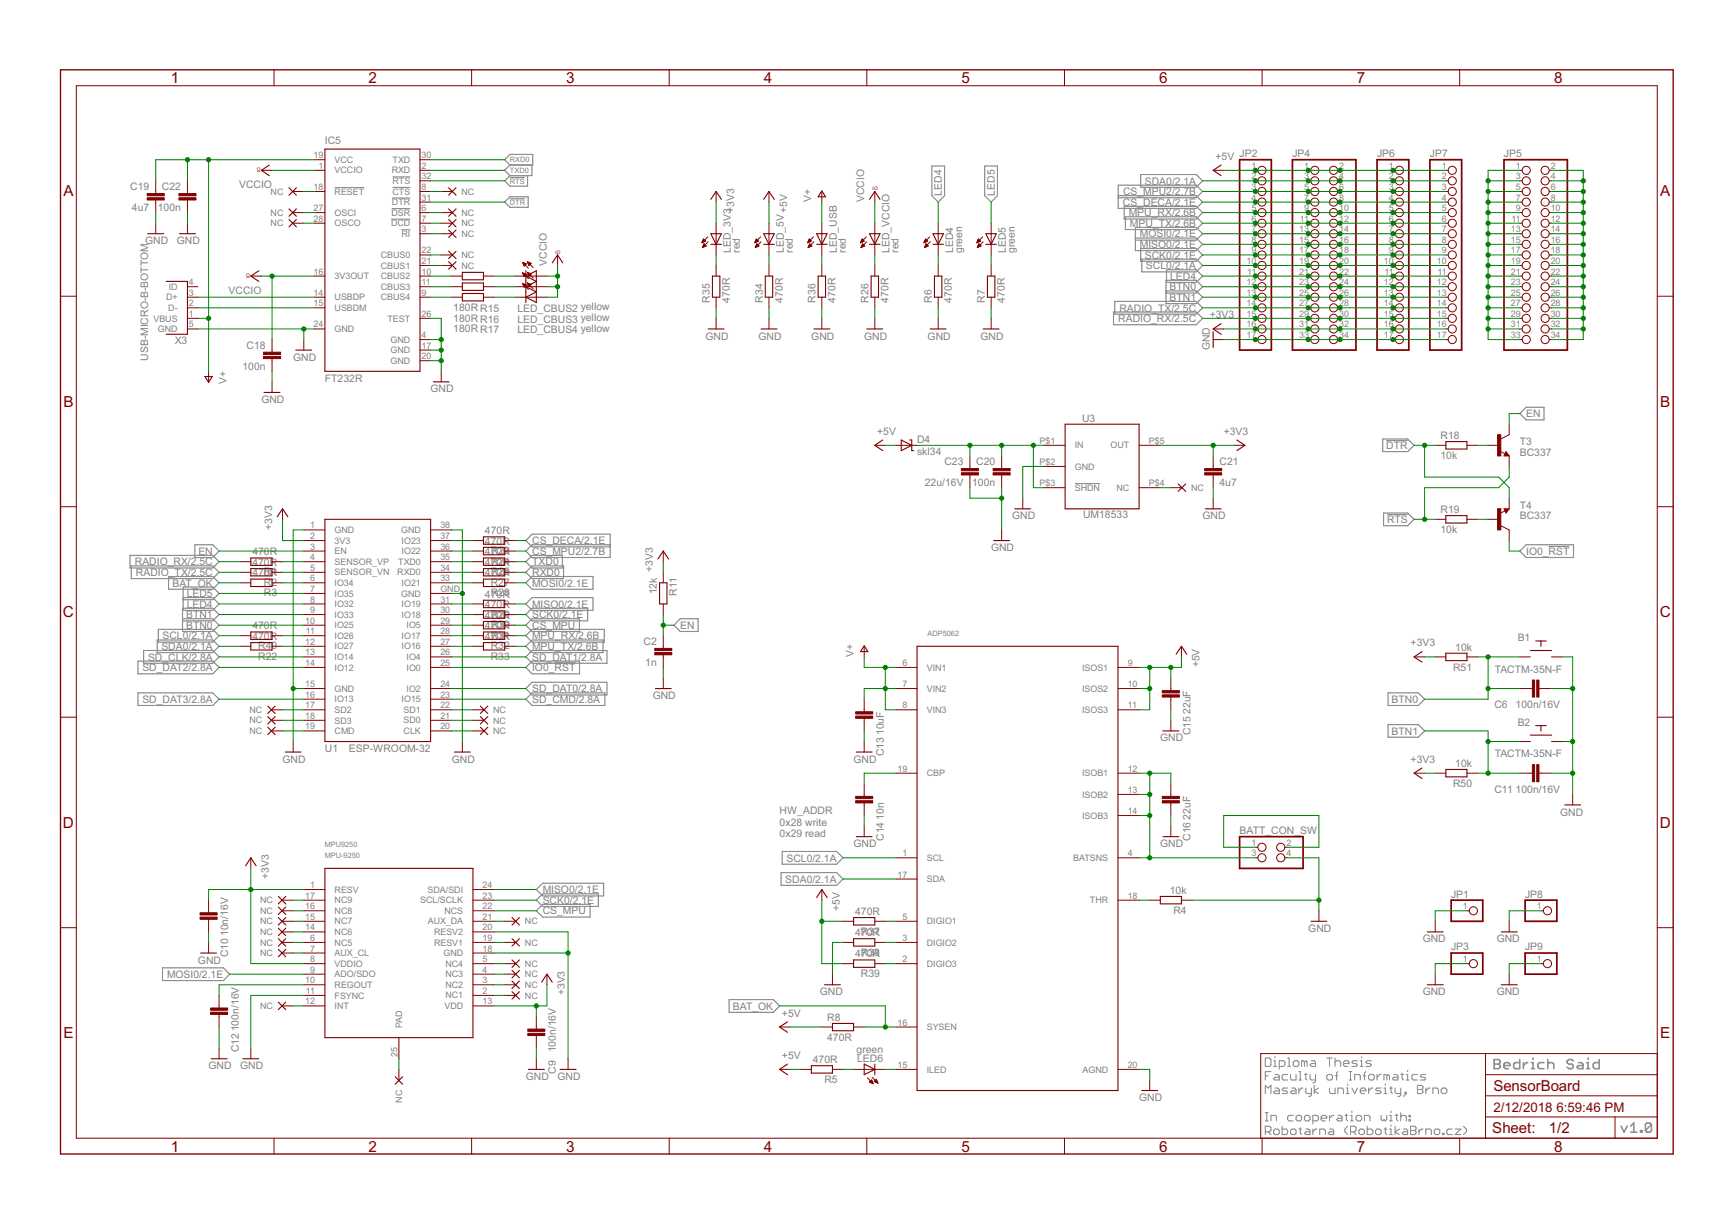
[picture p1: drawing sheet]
<svg xmlns="http://www.w3.org/2000/svg" width="297mm" height="210mm" viewBox="0 0 297 210" stroke-linecap="round" stroke-linejoin="round" font-family="sans-serif">
<defs><g id="words">
<g font-size="2.9" fill="#800000">
<text x="29.3" y="14.3">1</text>
<text x="63.2" y="14.3">2</text>
<text x="97" y="14.3">3</text>
<text x="130.9" y="14.3">4</text>
<text x="164.8" y="14.3">5</text>
<text x="198.7" y="14.3">6</text>
<text x="232.5" y="14.3">7</text>
<text x="266.4" y="14.3">8</text>
<text x="10.9" y="33.6">A</text>
<text x="284.6" y="33.6">A</text>
<text x="10.9" y="69.7">B</text>
<text x="284.6" y="69.7">B</text>
<text x="10.8" y="105.8">C</text>
<text x="284.5" y="105.8">C</text>
<text x="10.8" y="141.9">D</text>
<text x="284.5" y="141.9">D</text>
<text x="10.9" y="177.9">E</text>
<text x="284.6" y="177.9">E</text>
<text x="256" y="186.9">SensorBoard</text>
<text x="29.3" y="197.3">1</text>
<text x="63.2" y="197.3">2</text>
<text x="97" y="197.3">3</text>
<text x="130.9" y="197.3">4</text>
<text x="164.8" y="197.3">5</text>
<text x="198.7" y="197.3">6</text>
<text x="232.5" y="197.3">7</text>
<text x="255.8" y="194.2">Sheet:</text>
<text x="265.5" y="194.1">1/2</text>
<text x="266.4" y="197.3">8</text>
</g>
<g font-size="2.5" fill="#800000">
<text x="256" y="190.5">2/12/2018</text>
<text x="266.8" y="190.5">6:59:46 PM</text>
</g>
<g font-size="2" fill="#808080">
<text x="55.7" y="24.7">IC5</text>
<text x="208.3" y="27.4">+5V JP2</text>
<text x="221.5" y="26.9">JP4</text>
<text x="236" y="26.9">JP6</text>
<text x="245.1" y="26.9">JP7</text>
<text x="257.8" y="26.9">JP5</text>
<text x="22.3" y="32.5">C19</text>
<text x="27.8" y="32.5">C22</text>
<text x="41" y="32.3">VCCIO</text>
<text x="139.1" y="34.6" transform="rotate(-90 139.1 34.6)">V+</text>
<text x="148.1" y="34.6" transform="rotate(-90 148.1 34.6)">VCCIO</text>
<text x="161.4" y="33.5" transform="rotate(-90 161.4 33.5)">LED4</text>
<text x="170.5" y="33.5" transform="rotate(-90 170.5 33.5)">LED5</text>
<text x="192.5" y="35.3">CS_DECA/2.1E</text>
<text x="192.5" y="33.4">CS_MPU2/2.7B</text>
<text x="196.2" y="31.6">SDA0/2.1A</text>
<text x="22.6" y="36.2">4u7</text>
<text x="24.9" y="41.9">GND</text>
<text x="27.1" y="36.2">100n</text>
<text x="30.3" y="41.9">GND</text>
<text x="125.8" y="36.4" transform="rotate(-90 125.8 36.4)">+3V3</text>
<text x="134.9" y="36.4" transform="rotate(-90 134.9 36.4)">+5V</text>
<text x="193.5" y="37.1">MPU_RX/2.6B</text>
<text x="193.7" y="38.9">MPU_TX/2.6B</text>
<text x="195.4" y="40.7">MOSI0/2.1E</text>
<text x="93.7" y="45.5" transform="rotate(-90 93.7 45.5)">VCCIO</text>
<text x="125.3" y="43.3" transform="rotate(-90 125.3 43.3)">LED_3V3</text>
<text x="126.8" y="43.3" transform="rotate(-90 126.8 43.3)">red</text>
<text x="134.3" y="43.3" transform="rotate(-90 134.3 43.3)">LED_5V</text>
<text x="135.9" y="43.3" transform="rotate(-90 135.9 43.3)">red</text>
<text x="143.4" y="43.3" transform="rotate(-90 143.4 43.3)">LED_USB</text>
<text x="145" y="43.3" transform="rotate(-90 145 43.3)">red</text>
<text x="152.5" y="43.3" transform="rotate(-90 152.5 43.3)">LED_VCCIO</text>
<text x="154" y="43.3" transform="rotate(-90 154 43.3)">red</text>
<text x="163.3" y="43.3" transform="rotate(-90 163.3 43.3)">LED4</text>
<text x="164.9" y="43.3" transform="rotate(-90 164.9 43.3)">green</text>
<text x="172.4" y="43.3" transform="rotate(-90 172.4 43.3)">LED5</text>
<text x="174" y="43.3" transform="rotate(-90 174 43.3)">green</text>
<text x="195.4" y="42.5">MISO0/2.1E</text>
<text x="196.2" y="44.3">SCK0/2.1E</text>
<text x="196.4" y="46.1">SCL0/2.1A</text>
<text x="200.6" y="47.9">LED4</text>
<text x="39.2" y="50.4">VCCIO</text>
<text x="77.7" y="53.3">180R R15</text>
<text x="88.7" y="53.5">LED_CBUS2 yellow</text>
<text x="121.7" y="51.8" transform="rotate(-90 121.7 51.8)">R35</text>
<text x="125.1" y="51.8" transform="rotate(-90 125.1 51.8)">470R</text>
<text x="130.7" y="51.8" transform="rotate(-90 130.7 51.8)">R34</text>
<text x="134.2" y="51.8" transform="rotate(-90 134.2 51.8)">470R</text>
<text x="139.8" y="51.8" transform="rotate(-90 139.8 51.8)">R36</text>
<text x="143.2" y="51.8" transform="rotate(-90 143.2 51.8)">470R</text>
<text x="148.9" y="51.8" transform="rotate(-90 148.9 51.8)">R26</text>
<text x="152.3" y="51.8" transform="rotate(-90 152.3 51.8)">470R</text>
<text x="159.7" y="51.8" transform="rotate(-90 159.7 51.8)">R6</text>
<text x="163.2" y="51.8" transform="rotate(-90 163.2 51.8)">470R</text>
<text x="168.8" y="51.8" transform="rotate(-90 168.8 51.8)">R7</text>
<text x="172.2" y="51.8" transform="rotate(-90 172.2 51.8)">470R</text>
<text x="191.9" y="53.4">RADIO_TX/2.5C</text>
<text x="200.5" y="49.8">BTN0</text>
<text x="200.5" y="51.6">BTN1</text>
<text x="29.9" y="58.9">X3</text>
<text x="42.3" y="59.7">C18</text>
<text x="77.7" y="55.1">180R R16</text>
<text x="77.7" y="56.9">180R R17</text>
<text x="88.7" y="55.3">LED_CBUS3 yellow</text>
<text x="88.7" y="57.1">LED_CBUS4 yellow</text>
<text x="120.9" y="58.2">GND</text>
<text x="130" y="58.2">GND</text>
<text x="139.1" y="58.2">GND</text>
<text x="148.1" y="58.2">GND</text>
<text x="159" y="58.2">GND</text>
<text x="168.1" y="58.2">GND</text>
<text x="191.7" y="55.2">RADIO_RX/2.5C</text>
<text x="207.4" y="54.6">+3V3</text>
<text x="207.4" y="60" transform="rotate(-90 207.4 60)">GND</text>
<text x="25.4" y="61.8" transform="rotate(-90 25.4 61.8)">USB-MICRO-B-BOTTOM</text>
<text x="38.8" y="65.8" transform="rotate(-90 38.8 65.8)">V+</text>
<text x="41.6" y="63.3">100n</text>
<text x="50.2" y="61.8">GND</text>
<text x="55.7" y="65.4">FT232R</text>
<text x="44.8" y="69.1">GND</text>
<text x="73.8" y="67.2">GND</text>
<text x="261.6" y="71.5">EN</text>
<text x="150.3" y="74.5">+5V</text>
<text x="157.2" y="78">skl34</text>
<text x="157.2" y="76">D4</text>
<text x="185.5" y="72.3">U3</text>
<text x="209.7" y="74.5">+3V3</text>
<text x="237.6" y="76.9">DTR</text>
<text x="246.9" y="75.2">R18</text>
<text x="260.5" y="76.3">T3</text>
<text x="158.5" y="83.3">22u/16V</text>
<text x="161.9" y="79.7">C23</text>
<text x="166.6" y="83.3">100n</text>
<text x="167.3" y="79.7">C20</text>
<text x="209" y="83.3">4u7</text>
<text x="209" y="79.7">C21</text>
<text x="246.9" y="78.7">10k</text>
<text x="260.5" y="78.1">BC337</text>
<text x="173.5" y="89">GND</text>
<text x="185.6" y="88.8">UM18533</text>
<text x="206.1" y="89">GND</text>
<text x="237.8" y="89.6">RTS</text>
<text x="246.9" y="87.9">R19</text>
<text x="260.5" y="89">BC337</text>
<text x="260.5" y="87.2">T4</text>
<text x="34" y="95.1">EN</text>
<text x="43.3" y="95.2">470R</text>
<text x="46.6" y="90.8" transform="rotate(-90 46.6 90.8)">+3V3</text>
<text x="83.1" y="91.5">470R</text>
<text x="83.1" y="93.3">470R</text>
<text x="83.1" y="95.2">470R</text>
<text x="84.1" y="95">R23</text>
<text x="91.2" y="95.1">CS_MPU2/2.7B</text>
<text x="91.2" y="93.3">CS_DECA/2.1E</text>
<text x="169.9" y="94.4">GND</text>
<text x="246.9" y="91.3">10k</text>
<text x="261.6" y="95.1">IO0_RST</text>
<text x="23.1" y="96.9">RADIO_RX/2.5C</text>
<text x="23.3" y="98.7">RADIO_TX/2.5C</text>
<text x="29.6" y="100.5">BAT_OK</text>
<text x="43.3" y="97">470R</text>
<text x="43.3" y="98.8">470R</text>
<text x="45.2" y="98.6">R1</text>
<text x="45.2" y="100.4">R2</text>
<text x="83.1" y="97">470R</text>
<text x="83.1" y="98.8">470R</text>
<text x="84.1" y="96.8">R24</text>
<text x="84.1" y="98.6">R25</text>
<text x="84.1" y="100.4">R27</text>
<text x="91.2" y="100.5">MOSI0/2.1E</text>
<text x="91.2" y="96.9">TXD0</text>
<text x="91.2" y="98.7">RXD0</text>
<text x="111.9" y="98.1" transform="rotate(-90 111.9 98.1)">+3V3</text>
<text x="112.6" y="101.9" transform="rotate(-90 112.6 101.9)">12k</text>
<text x="31.9" y="107.8">BTN0</text>
<text x="31.9" y="105.9">BTN1</text>
<text x="32" y="104.1">LED4</text>
<text x="32" y="102.3">LED5</text>
<text x="43.3" y="107.8">470R</text>
<text x="45.2" y="102.2">R3</text>
<text x="83.1" y="102.4">470R</text>
<text x="83.1" y="104.2">470R</text>
<text x="83.1" y="106">470R</text>
<text x="83.1" y="107.8">470R</text>
<text x="84.1" y="102.2">R28</text>
<text x="84.1" y="105.8">R29</text>
<text x="84.1" y="107.6">R30</text>
<text x="91.2" y="107.8">CS_MPU</text>
<text x="91.2" y="105.9">SCK0/2.1E</text>
<text x="91.2" y="104.1">MISO0/2.1E</text>
<text x="116" y="102.1" transform="rotate(-90 116 102.1)">R11</text>
<text x="116.6" y="107.8">EN</text>
<text x="25.4" y="113.2">SD_CLK/2.8A</text>
<text x="27.7" y="111.4">SDA0/2.1A</text>
<text x="27.9" y="109.6">SCL0/2.1A</text>
<text x="43.3" y="109.7">470R</text>
<text x="44.2" y="113.1">R22</text>
<text x="44.2" y="111.3">R40</text>
<text x="83.1" y="109.7">470R</text>
<text x="84.1" y="109.5">R31</text>
<text x="84.1" y="111.3">R32</text>
<text x="84.1" y="113.1">R33</text>
<text x="91.2" y="111.4">MPU_TX/2.6B</text>
<text x="91.2" y="109.6">MPU_RX/2.6B</text>
<text x="91.2" y="113.2">SD_DAT1/2.8A</text>
<text x="110.3" y="110.5">C2</text>
<text x="146.3" y="112.6" transform="rotate(-90 146.3 112.6)">V+</text>
<text x="241.8" y="110.7">+3V3</text>
<text x="249.4" y="111.5">10k</text>
<text x="260.1" y="109.8">B1</text>
<text x="24.4" y="115">SD_DAT2/2.8A</text>
<text x="91.2" y="118.6">SD_DAT0/2.8A</text>
<text x="91.2" y="115">IO0_RST</text>
<text x="110.6" y="114.1">1n</text>
<text x="111.9" y="119.8">GND</text>
<text x="205.6" y="114.4" transform="rotate(-90 205.6 114.4)">+5V</text>
<text x="249.1" y="114.9">R51</text>
<text x="256.2" y="115.3">TACTM-35N-F</text>
<text x="24.4" y="120.4">SD_DAT3/2.8A</text>
<text x="91.2" y="120.4">SD_CMD/2.8A</text>
<text x="151.5" y="126" transform="rotate(-90 151.5 126)">10uF</text>
<text x="204" y="126" transform="rotate(-90 204 126)">C15</text>
<text x="204" y="122.3" transform="rotate(-90 204 122.3)">22uF</text>
<text x="238.5" y="120.4">BTN0</text>
<text x="238.5" y="125.9">BTN1</text>
<text x="256.2" y="121.3">C6</text>
<text x="259.8" y="121.3">100n/16V</text>
<text x="260.1" y="124.3">B2</text>
<text x="48.4" y="130.7">GND</text>
<text x="55.7" y="128.9">U1</text>
<text x="59.8" y="128.9">ESP-WROOM-32</text>
<text x="77.4" y="130.7">GND</text>
<text x="146.3" y="130.7">GND</text>
<text x="151.5" y="129.6" transform="rotate(-90 151.5 129.6)">C13</text>
<text x="198.9" y="127.1">GND</text>
<text x="241.8" y="130.7">+3V3</text>
<text x="249.4" y="131.4">10k</text>
<text x="256.2" y="129.8">TACTM-35N-F</text>
<text x="249.1" y="134.8">R50</text>
<text x="256.2" y="135.8">C11</text>
<text x="259.8" y="135.8">100n/16V</text>
<text x="133.6" y="139.6">HW_ADDR</text>
<text x="133.6" y="141.5">0x28 write</text>
<text x="133.6" y="143.4">0x29 read</text>
<text x="151.5" y="140.5" transform="rotate(-90 151.5 140.5)">10n</text>
<text x="204" y="140.5" transform="rotate(-90 204 140.5)">22uF</text>
<text x="212.5" y="142.9">BATT_CON_SW</text>
<text x="267.4" y="139.7">GND</text>
<text x="134.8" y="147.6">SCL0/2.1A</text>
<text x="146.3" y="145.2">GND</text>
<text x="151.5" y="144.1" transform="rotate(-90 151.5 144.1)">C14</text>
<text x="198.9" y="145.2">GND</text>
<text x="204" y="144.1" transform="rotate(-90 204 144.1)">C16</text>
<text x="46.1" y="150.6" transform="rotate(-90 46.1 150.6)">+3V3</text>
<text x="93" y="154.9">SCK0/2.1E</text>
<text x="93" y="153.1">MISO0/2.1E</text>
<text x="134.6" y="151.3">SDA0/2.1A</text>
<text x="200.5" y="153.2">10k</text>
<text x="248.7" y="153.8">JP1</text>
<text x="261.4" y="153.8">JP8</text>
<text x="39.1" y="160.4" transform="rotate(-90 39.1 160.4)">10n/16V</text>
<text x="93" y="156.7">CS_MPU</text>
<text x="144" y="156.1" transform="rotate(-90 144 156.1)">+5V</text>
<text x="146.6" y="156.8">470R</text>
<text x="146.6" y="160.4">470R</text>
<text x="147.6" y="160.2">R37</text>
<text x="201.1" y="156.6">R4</text>
<text x="224.2" y="159.7">GND</text>
<text x="243.9" y="161.5">GND</text>
<text x="256.5" y="161.5">GND</text>
<text x="28.6" y="167.6">MOSI0/2.1E</text>
<text x="33.9" y="165.1">GND</text>
<text x="39.1" y="164" transform="rotate(-90 39.1 164)">C10</text>
<text x="146.6" y="164">470R</text>
<text x="147.6" y="163.8">R38</text>
<text x="147.6" y="167.5">R39</text>
<text x="248.7" y="162.8">JP3</text>
<text x="261.4" y="162.8">JP9</text>
<text x="96.8" y="170.6" transform="rotate(-90 96.8 170.6)">+3V3</text>
<text x="125.6" y="173">BAT_OK</text>
<text x="140.5" y="170.6">GND</text>
<text x="243.9" y="170.6">GND</text>
<text x="256.5" y="170.6">GND</text>
<text x="40.9" y="176.7" transform="rotate(-90 40.9 176.7)">100n/16V</text>
<text x="134" y="174.2">+5V</text>
<text x="141.8" y="178.3">470R</text>
<text x="141.8" y="174.9">R8</text>
<text x="35.7" y="183.2">GND</text>
<text x="40.9" y="180.3" transform="rotate(-90 40.9 180.3)">C12</text>
<text x="41.2" y="183.2">GND</text>
<text x="90.1" y="185.1">GND</text>
<text x="95.3" y="184" transform="rotate(-90 95.3 184)">C9</text>
<text x="95.3" y="180.3" transform="rotate(-90 95.3 180.3)">100n/16V</text>
<text x="95.6" y="185.1">GND</text>
<text x="134" y="181.4">+5V</text>
<text x="139.3" y="182.2">470R</text>
<text x="141.3" y="185.6">R5</text>
<text x="146.8" y="180.4">green</text>
<text x="146.9" y="182">LED6</text>
<text x="195.2" y="188.7">GND</text>
</g>
<g font-size="1.7" fill="#808080">
<text x="53.7" y="27.1">19</text>
<text x="54.6" y="28.9">1</text>
<text x="57.4" y="27.9">VCC</text>
<text x="57.4" y="29.7">VCCIO</text>
<text x="67.1" y="29.7">RXD</text>
<text x="67.3" y="27.9">TXD</text>
<text x="72.3" y="27.1">30</text>
<text x="72.3" y="28.9">2</text>
<text x="214.5" y="28.9">1</text>
<text x="223.5" y="28.9">1</text>
<text x="229.5" y="28.9">2</text>
<text x="238" y="28.9">1</text>
<text x="247.1" y="28.9">1</text>
<text x="259.8" y="28.9">1</text>
<text x="265.8" y="28.9">2</text>
<text x="46.4" y="33.3">NC</text>
<text x="53.7" y="32.6">18</text>
<text x="57.4" y="33.4">RESET</text>
<text x="67.2" y="35.2">DTR</text>
<text x="67.3" y="33.3">CTS</text>
<text x="67.3" y="31.5">RTS</text>
<text x="72.3" y="30.7">32</text>
<text x="72.3" y="32.6">8</text>
<text x="72.3" y="34.4">31</text>
<text x="79.1" y="33.4">NC</text>
<text x="214.5" y="30.7">2</text>
<text x="214.5" y="32.6">3</text>
<text x="214.5" y="34.4">4</text>
<text x="223.5" y="30.7">3</text>
<text x="223.5" y="32.6">5</text>
<text x="223.5" y="34.4">7</text>
<text x="229.5" y="30.7">4</text>
<text x="229.5" y="32.6">6</text>
<text x="229.5" y="34.4">8</text>
<text x="238" y="30.7">2</text>
<text x="238" y="32.6">3</text>
<text x="238" y="34.4">4</text>
<text x="247.1" y="30.7">2</text>
<text x="247.1" y="32.6">3</text>
<text x="247.1" y="34.4">4</text>
<text x="259.8" y="30.7">3</text>
<text x="259.8" y="32.6">5</text>
<text x="259.8" y="34.4">7</text>
<text x="265.8" y="30.7">4</text>
<text x="265.8" y="32.6">6</text>
<text x="265.8" y="34.4">8</text>
<text x="46.4" y="37">NC</text>
<text x="46.4" y="38.8">NC</text>
<text x="53.7" y="38">28</text>
<text x="53.7" y="36.2">27</text>
<text x="57.4" y="38.8">OSCO</text>
<text x="57.4" y="37">OSCI</text>
<text x="67" y="38.8">DCD</text>
<text x="67.1" y="37">DSR</text>
<text x="68.8" y="40.6">RI</text>
<text x="72.3" y="36.2">6</text>
<text x="72.3" y="38">7</text>
<text x="72.3" y="39.8">3</text>
<text x="79.1" y="37">NC</text>
<text x="79.1" y="38.8">NC</text>
<text x="79.1" y="40.6">NC</text>
<text x="214.5" y="36.2">5</text>
<text x="214.5" y="38">6</text>
<text x="214.5" y="39.8">7</text>
<text x="214.5" y="41.6">8</text>
<text x="222.7" y="39.8">13</text>
<text x="222.7" y="41.6">15</text>
<text x="222.8" y="38">11</text>
<text x="223.5" y="36.2">9</text>
<text x="229.5" y="36.2">10</text>
<text x="229.5" y="38">12</text>
<text x="229.5" y="39.8">14</text>
<text x="229.5" y="41.6">16</text>
<text x="238" y="36.2">5</text>
<text x="238" y="38">6</text>
<text x="238" y="39.8">7</text>
<text x="238" y="41.6">8</text>
<text x="247.1" y="36.2">5</text>
<text x="247.1" y="38">6</text>
<text x="247.1" y="39.8">7</text>
<text x="247.1" y="41.6">8</text>
<text x="259" y="39.8">13</text>
<text x="259" y="41.6">15</text>
<text x="259.1" y="38">11</text>
<text x="259.8" y="36.2">9</text>
<text x="265.8" y="36.2">10</text>
<text x="265.8" y="38">12</text>
<text x="265.8" y="39.8">14</text>
<text x="265.8" y="41.6">16</text>
<text x="53.7" y="47.1">16</text>
<text x="57.4" y="47.9">3V3OUT</text>
<text x="65.3" y="44.2">CBUS0</text>
<text x="65.3" y="46">CBUS1</text>
<text x="65.3" y="47.8">CBUS2</text>
<text x="72.3" y="43.4">22</text>
<text x="72.3" y="45.2">21</text>
<text x="72.3" y="47.1">10</text>
<text x="79.1" y="44.2">NC</text>
<text x="79.1" y="46">NC</text>
<text x="213.6" y="45.2">10</text>
<text x="213.7" y="47.1">11</text>
<text x="214.5" y="43.4">9</text>
<text x="222.7" y="43.4">17</text>
<text x="222.7" y="45.2">19</text>
<text x="222.7" y="47.1">21</text>
<text x="229.5" y="43.4">18</text>
<text x="229.5" y="45.2">20</text>
<text x="229.5" y="47.1">22</text>
<text x="237.2" y="45.2">10</text>
<text x="237.3" y="47.1">11</text>
<text x="238" y="43.4">9</text>
<text x="246.3" y="45.2">10</text>
<text x="246.4" y="47.1">11</text>
<text x="247.1" y="43.4">9</text>
<text x="259" y="43.4">17</text>
<text x="259" y="45.2">19</text>
<text x="259" y="47.1">21</text>
<text x="265.8" y="43.4">18</text>
<text x="265.8" y="45.2">20</text>
<text x="265.8" y="47.1">22</text>
<text x="28.5" y="51.5">D+</text>
<text x="28.8" y="53.3">D-</text>
<text x="28.9" y="49.7">ID</text>
<text x="32.4" y="52.5">2</text>
<text x="32.4" y="50.7">3</text>
<text x="32.4" y="48.9">4</text>
<text x="53.7" y="50.7">14</text>
<text x="53.7" y="52.5">15</text>
<text x="57.4" y="51.5">USBDP</text>
<text x="57.4" y="53.3">USBDM</text>
<text x="65.3" y="49.7">CBUS3</text>
<text x="65.3" y="51.5">CBUS4</text>
<text x="72.3" y="48.9">11</text>
<text x="72.3" y="50.7">9</text>
<text x="213.6" y="48.9">12</text>
<text x="213.6" y="50.7">13</text>
<text x="213.6" y="52.5">14</text>
<text x="222.7" y="48.9">23</text>
<text x="222.7" y="50.7">25</text>
<text x="222.7" y="52.5">27</text>
<text x="229.5" y="48.9">24</text>
<text x="229.5" y="50.7">26</text>
<text x="229.5" y="52.5">28</text>
<text x="237.2" y="48.9">12</text>
<text x="237.2" y="50.7">13</text>
<text x="237.2" y="52.5">14</text>
<text x="246.3" y="48.9">12</text>
<text x="246.3" y="50.7">13</text>
<text x="246.3" y="52.5">14</text>
<text x="259" y="48.9">23</text>
<text x="259" y="50.7">25</text>
<text x="259" y="52.5">27</text>
<text x="265.8" y="48.9">24</text>
<text x="265.8" y="50.7">26</text>
<text x="265.8" y="52.5">28</text>
<text x="26.3" y="55.1">VBUS</text>
<text x="27.1" y="56.9">GND</text>
<text x="32.4" y="56.1">5</text>
<text x="32.4" y="54.3">1</text>
<text x="53.7" y="56.1">24</text>
<text x="57.4" y="56.9">GND</text>
<text x="66.4" y="55.1">TEST</text>
<text x="66.9" y="58.7">GND</text>
<text x="72.3" y="57.9">4</text>
<text x="72.3" y="59.7">17</text>
<text x="72.3" y="54.3">26</text>
<text x="213.6" y="54.3">15</text>
<text x="213.6" y="56.1">16</text>
<text x="213.6" y="57.9">17</text>
<text x="222.7" y="54.3">29</text>
<text x="222.7" y="56.1">31</text>
<text x="222.7" y="57.9">33</text>
<text x="229.5" y="54.3">30</text>
<text x="229.5" y="56.1">32</text>
<text x="229.5" y="57.9">34</text>
<text x="237.2" y="54.3">15</text>
<text x="237.2" y="56.1">16</text>
<text x="237.2" y="57.9">17</text>
<text x="246.3" y="54.3">15</text>
<text x="246.3" y="56.1">16</text>
<text x="246.3" y="57.9">17</text>
<text x="259" y="54.3">29</text>
<text x="259" y="56.1">31</text>
<text x="259" y="57.9">33</text>
<text x="265.8" y="54.3">30</text>
<text x="265.8" y="56.1">32</text>
<text x="265.8" y="57.9">34</text>
<text x="66.9" y="60.5">GND</text>
<text x="66.9" y="62.3">GND</text>
<text x="72.3" y="61.6">20</text>
<text x="178.2" y="76.1">P$1</text>
<text x="184.2" y="76.8">IN</text>
<text x="190.3" y="76.8">OUT</text>
<text x="196.9" y="76.1">P$5</text>
<text x="178.2" y="83.3">P$3</text>
<text x="178.2" y="79.7">P$2</text>
<text x="184.2" y="80.5">GND</text>
<text x="196.9" y="83.3">P$4</text>
<text x="184.2" y="84.1">SHDN</text>
<text x="191.4" y="84.1">NC</text>
<text x="204.2" y="84.1">NC</text>
<text x="53.2" y="90.6">1</text>
<text x="53.2" y="94.2">3</text>
<text x="53.2" y="96">4</text>
<text x="53.2" y="92.4">2</text>
<text x="57.4" y="91.3">GND</text>
<text x="57.4" y="95">EN</text>
<text x="57.4" y="93.2">3V3</text>
<text x="68.8" y="91.3">GND</text>
<text x="68.8" y="93.2">IO23</text>
<text x="68.8" y="95">IO22</text>
<text x="75.5" y="92.4">37</text>
<text x="75.5" y="94.2">36</text>
<text x="75.5" y="96">35</text>
<text x="75.5" y="90.6">38</text>
<text x="53.2" y="97.8">5</text>
<text x="53.2" y="99.6">6</text>
<text x="53.2" y="101.4">7</text>
<text x="57.4" y="96.8">SENSOR_VP</text>
<text x="57.4" y="98.6">SENSOR_VN</text>
<text x="57.4" y="100.4">IO34</text>
<text x="68.1" y="98.6">RXD0</text>
<text x="68.2" y="96.8">TXD0</text>
<text x="68.8" y="100.4">IO21</text>
<text x="75.5" y="97.8">34</text>
<text x="75.5" y="99.6">33</text>
<text x="75.5" y="101.4">GND</text>
<text x="52.3" y="106.9">10</text>
<text x="53.2" y="103.2">8</text>
<text x="53.2" y="105.1">9</text>
<text x="57.4" y="102.2">IO35</text>
<text x="57.4" y="104">IO32</text>
<text x="57.4" y="105.8">IO33</text>
<text x="57.4" y="107.7">IO25</text>
<text x="68.8" y="102.2">GND</text>
<text x="68.8" y="105.8">IO18</text>
<text x="68.8" y="104">IO19</text>
<text x="69.7" y="107.7">IO5</text>
<text x="75.5" y="105.1">30</text>
<text x="75.5" y="103.2">31</text>
<text x="75.5" y="106.9">29</text>
<text x="52.3" y="110.5">12</text>
<text x="52.3" y="112.3">13</text>
<text x="52.4" y="108.7">11</text>
<text x="57.4" y="111.3">IO27</text>
<text x="57.4" y="109.5">IO26</text>
<text x="57.4" y="113.1">IO14</text>
<text x="68.8" y="109.5">IO17</text>
<text x="68.8" y="111.3">IO16</text>
<text x="69.7" y="113.1">IO4</text>
<text x="75.5" y="108.7">28</text>
<text x="75.5" y="110.5">27</text>
<text x="75.5" y="112.3">26</text>
<text x="52.3" y="114.1">14</text>
<text x="52.3" y="119.6">16</text>
<text x="52.3" y="117.7">15</text>
<text x="57.4" y="114.9">IO12</text>
<text x="57.4" y="118.5">GND</text>
<text x="69.7" y="114.9">IO0</text>
<text x="69.7" y="118.5">IO2</text>
<text x="75.5" y="119.6">23</text>
<text x="75.5" y="114.1">25</text>
<text x="75.5" y="117.7">24</text>
<text x="154.7" y="114.1">6</text>
<text x="154.7" y="117.7">7</text>
<text x="158.9" y="114.9">VIN1</text>
<text x="158.9" y="118.5">VIN2</text>
<text x="185.5" y="114.9">ISOS1</text>
<text x="185.5" y="118.5">ISOS2</text>
<text x="193.3" y="114.1">9</text>
<text x="193.3" y="117.7">10</text>
<text x="42.8" y="122.2">NC</text>
<text x="42.8" y="124">NC</text>
<text x="42.8" y="125.8">NC</text>
<text x="52.3" y="121.4">17</text>
<text x="52.3" y="123.2">18</text>
<text x="52.3" y="125">19</text>
<text x="57.4" y="120.3">IO13</text>
<text x="57.4" y="122.2">SD2</text>
<text x="57.4" y="124">SD3</text>
<text x="57.4" y="125.8">CMD</text>
<text x="68.8" y="120.3">IO15</text>
<text x="69.2" y="125.8">CLK</text>
<text x="69.2" y="122.2">SD1</text>
<text x="69.2" y="124">SD0</text>
<text x="75.5" y="125">20</text>
<text x="75.5" y="121.4">22</text>
<text x="75.5" y="123.2">21</text>
<text x="84.5" y="122.2">NC</text>
<text x="84.5" y="124">NC</text>
<text x="84.5" y="125.8">NC</text>
<text x="154.7" y="121.4">8</text>
<text x="158.9" y="122.2">VIN3</text>
<text x="185.5" y="122.2">ISOS3</text>
<text x="193.3" y="121.4">11</text>
<text x="153.8" y="132.2">19</text>
<text x="158.9" y="133">CBP</text>
<text x="185.5" y="133">ISOB1</text>
<text x="185.5" y="136.7">ISOB2</text>
<text x="193.3" y="132.2">12</text>
<text x="193.3" y="135.9">13</text>
<text x="185.5" y="140.3">ISOB3</text>
<text x="193.3" y="139.5">14</text>
<text x="154.7" y="146.7">1</text>
<text x="158.9" y="147.5">SCL</text>
<text x="183.9" y="147.5">BATSNS</text>
<text x="193.3" y="146.7">4</text>
<text x="214.5" y="144.9">1</text>
<text x="214.5" y="146.7">3</text>
<text x="220.5" y="144.9">2</text>
<text x="220.5" y="146.7">4</text>
<text x="44.6" y="154.8">NC</text>
<text x="52.3" y="155.8">16</text>
<text x="52.3" y="154">17</text>
<text x="53.2" y="152.2">1</text>
<text x="57.4" y="154.8">NC9</text>
<text x="57.4" y="153">RESV</text>
<text x="72" y="154.8">SCL/SCLK</text>
<text x="73.3" y="153">SDA/SDI</text>
<text x="82.7" y="152.2">24</text>
<text x="82.7" y="154">23</text>
<text x="82.7" y="155.8">22</text>
<text x="153.8" y="150.4">17</text>
<text x="158.9" y="151.2">SDA</text>
<text x="186.8" y="154.8">THR</text>
<text x="193.3" y="154">18</text>
<text x="250.7" y="155.8">1</text>
<text x="263.4" y="155.8">1</text>
<text x="44.6" y="156.6">NC</text>
<text x="44.6" y="158.4">NC</text>
<text x="44.6" y="160.2">NC</text>
<text x="52.3" y="159.4">14</text>
<text x="52.3" y="157.6">15</text>
<text x="53.2" y="161.2">6</text>
<text x="57.4" y="160.2">NC6</text>
<text x="57.4" y="158.4">NC7</text>
<text x="57.4" y="156.6">NC8</text>
<text x="73.3" y="158.4">AUX_DA</text>
<text x="74.4" y="160.2">RESV2</text>
<text x="76.2" y="156.6">NCS</text>
<text x="82.7" y="161.2">19</text>
<text x="82.7" y="159.4">20</text>
<text x="82.7" y="157.6">21</text>
<text x="90" y="158.4">NC</text>
<text x="154.7" y="157.6">5</text>
<text x="154.7" y="161.2">3</text>
<text x="158.9" y="158.4">DIGIO1</text>
<text x="44.6" y="162">NC</text>
<text x="44.6" y="163.8">NC</text>
<text x="53.2" y="166.7">9</text>
<text x="53.2" y="164.9">8</text>
<text x="53.2" y="163">7</text>
<text x="57.4" y="167.5">ADO/SDO</text>
<text x="57.4" y="165.7">VDDIO</text>
<text x="57.4" y="163.8">AUX_CL</text>
<text x="57.4" y="162">NC5</text>
<text x="74.4" y="162">RESV1</text>
<text x="76" y="163.8">GND</text>
<text x="76.3" y="167.5">NC3</text>
<text x="76.3" y="165.7">NC4</text>
<text x="82.7" y="166.7">4</text>
<text x="82.7" y="164.9">5</text>
<text x="82.7" y="163">18</text>
<text x="90" y="162">NC</text>
<text x="90" y="165.7">NC</text>
<text x="90" y="167.5">NC</text>
<text x="154.7" y="164.9">2</text>
<text x="158.9" y="162">DIGIO2</text>
<text x="158.9" y="165.7">DIGIO3</text>
<text x="250.7" y="164.9">1</text>
<text x="263.4" y="164.9">1</text>
<text x="44.6" y="172.9">NC</text>
<text x="52.3" y="172.1">12</text>
<text x="52.3" y="168.5">10</text>
<text x="52.4" y="170.3">11</text>
<text x="57.4" y="172.9">INT</text>
<text x="57.4" y="171.1">FSYNC</text>
<text x="57.4" y="169.3">REGOUT</text>
<text x="76.2" y="172.9">VDD</text>
<text x="76.3" y="171.1">NC1</text>
<text x="76.3" y="169.3">NC2</text>
<text x="82.7" y="172.1">13</text>
<text x="82.7" y="170.3">2</text>
<text x="82.7" y="168.5">3</text>
<text x="90" y="169.3">NC</text>
<text x="90" y="171.1">NC</text>
<text x="68.9" y="176.1" transform="rotate(-90 68.9 176.1)">PAD</text>
<text x="153.8" y="175.7">16</text>
<text x="158.9" y="176.5">SYSEN</text>
<text x="68.1" y="181.2" transform="rotate(-90 68.1 181.2)">25</text>
<text x="153.8" y="183">15</text>
<text x="158.9" y="183.8">ILED</text>
<text x="185.6" y="183.8">AGND</text>
<text x="193.3" y="183">20</text>
<text x="68.9" y="188.9" transform="rotate(-90 68.9 188.9)">NC</text>
</g>
<g font-size="1.4" fill="#808080">
<text x="87.4" y="29.6">TXD0</text>
<text x="87.4" y="27.8">RXD0</text>
<text x="87.4" y="31.4">RTS</text>
<text x="87.4" y="35.1">DTR</text>
<text x="159" y="108.9">ADP5062</text>
<text x="55.7" y="147">MPU-9250</text>
<text x="55.7" y="145.2">MPU9250</text>
</g>
<g font-size=".9" fill="#800000">
<text x="44.6" y="29.5" transform="rotate(-90 44.6 29.5)">IO</text>
<text x="149.6" y="32.6">IO</text>
<text x="42.8" y="47.7" transform="rotate(-90 42.8 47.7)">IO</text>
<text x="95.2" y="43.5">IO</text>
</g>
</g></defs>
<g fill="none" stroke="#808080" stroke-width=".17">
<path d="M57.4 32.1h5.1M67 37.5h3.3M67.1 35.8h3.2M67.2 33.9h3.1M67.3 32.1h3M67.3 30.3h3M68.8 39.4h1.5M87.4 30.4h2.5M87.4 34.1h2.6M237.6 75.5h3.7M184.2 82.9h4.4M237.7 88.2h3.6"/>
<path d="M265.4 93.6h3.6M95.1 113.6h3.5M216.9 181.3h.7l.2 .2v1l-.2 .2h-.7zM216.9 187.4v-1.4l.5 .4 .4-.4v1.4M216.9 193.9h.7l.2-.2v-.5l-.2-.2h-.7v1.4M216.9 184.3h.5M216.9 192.1h.5M216.9 190.6h.5M217.1 190.6v1.5M217.4 193.9l.4 .5M217.8 183.6h-.9v1.5M217.8 192.1v-1h.7l.3 .3v.7"/>
<path d="M218.3 182.7h.5M218.3 181.8h.2v.9M218.3 193.7l.2-.2h.5l.3 .2v.5l-.3 .2h-.5l-.2-.2zM218.5 181.1v.2M218.5 184.1h.5l.3 .2v.8h-.8l-.2-.3 .2-.2h.8M218.5 186.4h.5l.3 .3v.7h-.8l-.2-.2 .2-.3h.8M219.3 182.7h.7l.2-.2v-.5l-.2-.2h-.7v1.4M219.8 193v1.4h.7l.2-.2v-.5l-.2-.2h-.7M220.7 182.7h.5M220.7 181.3h.3v1.4M220.7 184.1h-.7l-.2 .2v.5l.2 .3h.7M220.7 186.4h-.7l-.2 .3 .2 .2h.5l.2 .3-.2 .2h-.7"/>
<path d="M221.2 184.1v.7l.2 .3h.7v-1M221.4 193.5h.5l.2 .2v.5l-.2 .2h-.5l-.2-.2v-.5zM221.4 186.4h.5l.2 .3v.7h-.7l-.2-.2 .2-.3h.7M221.7 182l.2-.2h.5l.2 .2v.5l-.2 .2h-.5l-.2-.2zM221.7 191.1h-.7l-.3 .3v.4l.3 .3h.7M222.4 191.1h.5l.2 .3v.4l-.2 .3h-.5l-.3-.3v-.4zM222.6 186.4v1M222.6 183.6h.3v1.5M222.6 185.1h.5M222.6 193.5h.5M222.9 193.2v1l.2 .2M223.3 186.4h-.2l-.5 .5"/>
<path d="M223.6 182l-.2-.2h-.3v.9M223.6 182v.7M223.6 182l.2-.2 .2 .2v.7M223.6 184.1h.4M223.8 191.1h.5l.2 .3v.4l-.2 .3h-.5l-.2-.3v-.4zM223.8 183.9v.9l.2 .3M223.8 186.4v.8l.2 .2h.8M223.8 193.5h.5l.2 .2v.7h-.7l-.2-.2 .2-.3h.7M224.5 184.1v.7l.3 .3h.7M224.8 181.8h.5l.2 .2v.7h-.7l-.3-.2 .3-.3h.7M224.8 186.4v1.2l-.3 .3h-.2M225 192.1h.7l.3-.3v-.4l-.3-.3h-.7v1.5"/>
<path d="M225 193.5v.9M225.3 186v1.4M225.5 184.1v1.2l-.2 .2h-.3M225.7 193.5h-.2l-.5 .4M226 186.4l-.7 .5 .7 .5M226.2 194.4v-.9h.7l.3 .2v.7M226.4 191.6h1v-.2l-.2-.3h-.5l-.3 .3v.4l.3 .3h.5M227.4 181.3h1M227.6 184.1h.5l.3 .2v.5l-.3 .3h-.5l-.2-.3v-.5zM227.9 181.3v1.4M227.9 186.4v.8l.2 .2h.7v-1M227.9 191.1v1"/>
<path d="M227.9 193.5h.5l.2 .2v.7h-.7l-.3-.2 .3-.3h.7M228.6 191.1h-.2l-.5 .5M228.8 182l.3-.2h.5l.2 .2v.7M228.8 181.3v1.4M228.8 184.3h.5M229.3 187.4v-1h.7l.3 .3v.7M229.3 183.6l-.2 .3v1.2M229.3 191.1h.5l.2 .3v.7h-.7l-.2-.3 .2-.2h.7M230.3 182.2h.9v-.2l-.2-.2h-.5l-.2 .2v.5l.2 .2h.5M230.5 191.1h.5M230.8 186.4h.2v1M230.8 187.4h.4"/>
<path d="M230.8 190.9v.9l.2 .3M231 185.7v.3M231 193l-.5 .5v.4l.5 .5M231.2 183.6h.5M231.2 185.1h.5M231.5 193.9h.7l.2-.2v-.5l-.2-.2h-.7v1.4M231.5 183.6v1.5M231.5 192.1h.4M231.5 191.1h.2v1M231.7 186.4l.5 1 .5-1M231.7 190.4v.2M231.9 193.9l.5 .5"/>
<path d="M232.2 185.1v-1h.7l.3 .2v.8M232.7 181.8h-.8l-.2 .2 .2 .2h.5l.3 .3-.3 .2h-.7M232.7 191.1h.5l.2 .3v.4l-.2 .3h-.5l-.3-.3v-.4zM232.9 193.7l.3-.2h.4l.3 .2v.5l-.3 .2h-.4l-.3-.2zM233.2 182.7h.4M233.2 181.8h.2v.9M233.2 186.9h.9v-.2l-.2-.3h-.5l-.2 .3v.5l.2 .2h.5M233.4 181.1v.2M233.6 184.3h.5M233.9 192.1v-1h.7l.2 .3v.7M234.1 183.6l-.2 .3v1.2M234.3 193v1.4h.8l.2-.2v-.5l-.2-.2h-.8"/>
<path d="M234.6 184.3l.2-.2h.5l.2 .2v.5l-.2 .3h-.5l-.2-.3zM234.6 186.4v1M235.1 181.8h-.8l-.2 .2 .2 .2h.5l.3 .3-.3 .2h-.7M235.3 186.4h-.2l-.5 .5M235.8 193.7l.2-.2h.5l.2 .2v.5l-.2 .2h-.5l-.2-.2zM236 184.1v1M236.7 184.1h-.2l-.5 .5M236.7 191.1v.7l.3 .3 .2-.3 .2 .3 .3-.3v-.7M236.7 186.4h-.7l-.2 .3 .2 .2h.5l.2 .3-.2 .2h-.7M237.2 186.4h.2v1M237.2 187.4h.5M237.2 193.5h.5"/>
<path d="M237.4 185.7v.3M237.4 193.2v1l.3 .2M237.7 184.3l-.3-.2h-.2v1M237.7 184.3v.8M237.7 184.3l.2-.2 .3 .2v.8M238.2 186.4h.5M238.2 191.1h.2v1M238.2 193.5h.2v.9M238.2 192.1h.5M238.2 194.4h.5M238.4 186.2v1l.3 .2M238.4 190.4v.2"/>
<path d="M238.4 192.7v.3M238.9 184.1h.5l.2 .2v.8h-.7l-.2-.3 .2-.2h.7M239.1 186.4v.8l.3 .2h.7M239.1 193v1.4M239.1 191.1h.5M239.4 190.9v.9l.2 .3M239.8 193.5l-.7 .4 .7 .5M240.1 184.1h.5M240.1 186.4v1.2l-.3 .3h-.2M240.1 190.6v1.5M240.1 191.4l.2-.3h.5l.2 .3v.7M240.3 183.9v.9l.3 .3"/>
<path d="M240.6 193.5h.4l.3 .2v.7h-.7l-.3-.2 .3-.3h.7M240.8 187.2h.2v.2h-.2zM241 184.1h.3v1M241 185.1h.5M241 187.4l-.4 .5M241.3 183.4v.2M241.5 191.8h.3v.3h-.3zM241.5 191.1h.3v.3h-.3zM241.8 193h.7l.2 .2v.3l-.2 .2 .2 .2v.3l-.2 .2h-.7zM241.8 193.7h.7M243 184.1h-.8l-.2 .2v.5l.2 .3h.8M243 186h.7l.2 .2v.2l-.2 .3 .2 .2v.3l-.2 .2h-.7z"/>
<path d="M243 186.7h.7M243.2 193.5v.9M243.9 193.5h-.2l-.5 .4M244.4 184.1h-.7l-.3 .2 .3 .3h.5l.2 .2-.2 .3h-.8M244.4 186.4v1M244.4 194.4v-.9h.7l.2 .2v.7M245.1 186.4h-.2l-.5 .5M245.6 187.4v-1h.7l.2 .3v.7M245.8 193.7l.3-.2h.4l.3 .2v.5l-.3 .2h-.4l-.3-.2zM247.3 186.4h.4l.3 .3v.5l-.3 .2h-.4l-.3-.2v-.5zM247.3 194.2h.2v.2h-.2zM248.9 193.5h-.7l-.2 .2v.5l.2 .2h.7"/>
<path d="M249.4 193.5h1l-1 .9h1M250.8 193l.5 .5v.4l-.5 .5"/>
</g>
<g fill="none" stroke="#808080" stroke-width=".25">
<path d="M256.1 181.5h.8l.2 .3v.3l-.2 .2 .2 .3v.3l-.2 .2h-.8zM256.1 182.3h.8M257.8 182.6h1v-.3l-.2-.2h-.6l-.2 .2v.6l.2 .2h.6M260.5 181.5v1.6h-.8l-.3-.2v-.6l.3-.2h.8M261.1 182.1v1M261.9 182.1h-.3l-.5 .5M262.5 183.1h.5M262.5 182.1h.3v1M262.8 181.3v.2M264.6 182.1h-.7l-.3 .2v.6l.3 .2h.7M265.3 182.3l.2-.2h.6l.2 .2v.8M265.3 181.5v1.6"/>
<path d="M269.7 181.8l-.3-.3h-.5l-.3 .3v.3l.3 .2h.5l.3 .3v.3l-.3 .2h-.5l-.3-.2M270.6 182.1h.5l.2 .2v.8h-.7l-.3-.2 .3-.3h.7M271.9 183.1h.6M271.9 182.1h.3v1M272.2 181.3v.2M274.1 181.5v1.6h-.8l-.2-.2v-.6l.2-.2h.8M277.9 193l.5 1 .5-1M279.5 193l.5-.6v1.6M279.5 194h1.1M281.2 193.7h.3v.3h-.3zM283.1 192.7v1l-.3 .3h-.5l-.3-.3M283.1 192.7l-.3-.3h-.5l-.3 .3v1"/>
<path d="M283.1 192.7l-1.1 1"/>
</g>
<g fill="none" stroke="#808080" stroke-width=".19">
<path d="M87.4 30.1l-.9 .9 .9 .9h3v-1.8M87.4 33.7h3.1v1.8h-3.1l-.9-.9zM87.4 28.3l-.9 .9 .9 .9M87.4 26.5h3.9v1.8h-3.9l-.9-.9zM91.2 28.3v1.8h-3.8M159.7 28.4h2.2v5.1l-1.1 1.1-1.1-1.1zM168.8 28.4h2.2v5.1l-1.1 1.1-1.1-1.1zM191.7 33.5h13.3l1.1 1.1-1.1 1.1h-13.3v-4h13.3l1.1 1.1-1.1 1.1h-13.3M192.7 35.3h12.3l1.1 1.1-1.1 1.1h-12.3zM192.9 37.1h12.1l1.1 1.1-1.1 1.1h-12.1zM195.5 29.9h9.5l1.1 1.1-1.1 1.1h-9.5zM190.9 53.5h14.1l1.1 1-1.1 1.1h-14.1z"/>
<path d="M191.1 51.6h13.9l1.1 1.1-1.1 1.1h-13.9zM194.6 40.8h10.4l1.1 1.1-1.1 1h-10.4v-3.9h10.4l1.1 1-1.1 1.1h-10.4M195.5 42.6h9.5l1.1 1.1-1.1 1.1h-9.5zM195.7 44.4h9.3l1.1 1.1-1.1 1.1h-9.3zM199.9 49.8h5.1l1.1 1.1-1.1 1.1h-5.1v-4h5.1l1.1 1.1-1.1 1.1h-5.1M199.9 46.2h5.1l1.1 1.1-1.1 1.1h-5.1zM237 75.2h4.3l1.1 1.1-1.1 1.1h-4.3zM260.5 70.9l1.1-1.1h3v2.1h-3zM22.3 95.2h14.2l1 1-1 1.1h-14.2zM22.5 97h14l1 1.1-1 1h-14zM28.9 98.8h7.6l1 1.1-1 1.1h-7.6zM33.4 93.3h3.1l1 1.1-1 1.1h-3.1z"/>
<path d="M90.1 96.2l1.1-1h5.2v2.1h-5.2zM90.1 99.9l1.1-1.1h10.4v2.2h-10.4zM91.2 97h5.4v2.1h-5.4l-1.1-1zM104.6 93.3h-13.4l-1.1 1.1 1.1 1.1h13.4v-4h-13.4l-1.1 1.1 1.1 1.1h13.4M237.2 87.9h4.1l1.1 1.1-1.1 1.1h-4.1zM260.5 94.4l1.1-1.1h8.1v2.2h-8.1zM23.6 118.7h12.9l1 1.1-1 1.1h-12.9zM23.6 113.3h12.9l1 1.1-1 1.1h-12.9zM24.6 111.5h11.9l1 1.1-1 1h-11.9zM26.9 109.7h9.6l1 1-1 1.1h-9.6zM27.1 107.8h9.4l1 1.1-1 1.1h-9.4zM31.3 106h5.2l1 1.1-1 1.1h-5.2v-4h5.2l1 1.1-1 1.1h-5.2"/>
<path d="M31.4 102.4h5.1l1 1.1-1 1.1h-5.1v-4h5.1l1 1.1-1 1.1h-5.1M90.1 119.8l1.1-1.1h12.5v2.2h-12.5zM90.1 105.3l1.1-1.1h9.5v2.2h-9.5zM90.1 114.4l1.1-1.1h8.1v2.2h-8.1zM90.1 110.7l1.1-1h12.2v2.1h-12.2zM90.1 108.9l1.1-1.1h12.4v2.2h-12.4zM90.1 103.5l1.1-1.1h10.4v2.2h-10.4zM90.1 118l1.1-1.1h12.8v2.2h-12.8zM91.2 106h8.1v2.2h-8.1l-1.1-1.1zM91.2 111.5h12.8v2.1h-12.8l-1.1-1zM116.6 106h3.1v2.2h-3.1l-1.1-1.1zM237.9 118.7h5.2l1.1 1.1-1.1 1.1h-5.2z"/>
<path d="M237.9 124.2h5.2l1.1 1-1.1 1.1h-5.2zM91.9 156.1l1.1-1.1h8.1v2.1h-8.1zM91.9 154.2l1.1-1h9.6v2.1h-9.6zM91.9 152.4l1.1-1.1h10.5v2.2h-10.5zM133.9 149.5h9.5l1.1 1.1-1.1 1.1h-9.5zM134.1 145.9h9.3l1.1 1.1-1.1 1.1h-9.3zM27.9 165.8h10.4l1.1 1.1-1.1 1.1h-10.4zM125 171.3h7.5l1.1 1.1-1.1 1.1h-7.5z"/>
</g>
<g fill="none" stroke="#800000" stroke-width=".19">
<path d="M46.2 28.3l-1.4 .9 1.4 .9M49.5 32.2l1.3 1.2M49.5 35.8l1.3 1.3M49.5 37.6l1.3 1.3M50.8 32.2l-1.3 1.2M50.8 35.8l-1.3 1.3M50.8 37.6l-1.3 1.3M55.7 25.5h16.3v38.1h-16.3zM76.9 32.2l1.3 1.2M76.9 35.8l1.3 1.3M76.9 37.6l1.3 1.3M76.9 39.4l1.3 1.3"/>
<path d="M78.2 32.2l-1.3 1.2M78.2 35.8l-1.3 1.3M78.2 37.6l-1.3 1.3M78.2 39.4l-1.3 1.3M121.8 34.2l.9-1.4 1 1.4M130.9 34.2l.9-1.4 .9 1.4M140.9 32.7l.6 1h-1.3zM149 34.2l.9-1.4 .9 1.4M209.3 28.3l-1.4 .9 1.4 .9M25.3 40h2.7M28.5 48.2h3.6v9.1h-3.6M30.8 40h2.7"/>
<path d="M44.4 46.4l-1.4 .9 1.4 .9M50.7 60h2.7M76.9 43.1l1.3 1.2M76.9 44.9l1.3 1.2M78.2 43.1l-1.3 1.2M78.2 44.9l-1.3 1.2M79.2 46.7h3.7v1.2h-3.7zM79.2 48.5h3.7v1.3h-3.7zM79.2 50.3h3.7v1.3h-3.7zM90.1 47.3l1.8-.9v5.4l-1.8-.9 1.8-.9-1.8-.9 1.8-.9zM90.1 46.4v5.4M94.7 45l.9-1.3 .9 1.3"/>
<path d="M121.4 56.4h2.7M121.8 41.9h1.9M121.8 40h1.9l-1 1.9zM122.1 47.3h1.3v3.6h-1.3zM130.5 56.4h2.7M130.9 41.9h1.8M130.9 40h1.8l-.9 1.9zM131.2 47.3h1.2v3.6h-1.2zM139.5 56.4h2.7M140 41.9h1.8M140 40h1.8l-.9 1.9zM140.2 47.3h1.3v3.6h-1.3z"/>
<path d="M148.6 56.4h2.7M149 40h1.8l-.9 1.9zM149 41.9h1.8M149.3 47.3h1.3v3.6h-1.3zM159.4 56.4h2.8M159.9 41.9h1.8M159.9 40h1.8l-.9 1.9zM160.2 47.3h1.2v3.6h-1.2zM168.5 56.4h2.7M169 41.9h1.8M169 40h1.8l-.9 1.9zM169.2 47.3h1.3v3.6h-1.3z"/>
<path d="M207.9 56.8v2.7M209.3 55.5l-1.4 .9 1.4 .9M35.1 64.5h1.3l-.6 1zM45.3 67.2h2.7M74.3 65.4h2.7M151.3 75.4l-1.4 .9 1.4 .9M154.5 75.4l1.8 .9-1.8 .9zM155.9 75.4h.4v1.8h.3M182.6 72.7h12.6v14.5h-12.6zM212 75.4l1.4 .9-1.4 .9M247.8 75.7h3.6v1.2h-3.6zM258.1 77.7l.1 .2h-.2l.1-.3 .4 .4h-.5"/>
<path d="M43 95.6h3.6v1.3h-3.6zM43 97.4h3.6v1.3h-3.6zM43 99.2h3.6v1.3h-3.6zM47.5 88.5l.9-1.3 .9 1.3M55.7 89h18.1v38.1h-18.1zM82.9 92h3.6v1.3h-3.6zM82.9 93.8h3.6v1.3h-3.6zM82.9 95.6h3.6v1.3h-3.6zM82.9 97.4h3.6v1.3h-3.6zM82.9 99.2h3.6v1.3h-3.6zM112.8 95.8l.9-1.4 .9 1.4M113.1 99.9h1.2v3.6h-1.2z"/>
<path d="M170.3 92.6h2.7M173.9 87.2h2.8M202 82.9l.6 .7M202.6 83.6l.6 .6M202.6 83.6l-.6 .6M203.2 82.9l-.6 .7M206.6 87.2h2.7M247.8 88.3h3.6v1.3h-3.6zM258 87.3h.5l-.4 .4-.1-.3h.2l-.1 .1M43 108.3h3.6v1.3h-3.6zM43 110.1h3.6v1.3h-3.6zM82.9 102.8h3.6v1.3h-3.6z"/>
<path d="M82.9 104.7h3.6v1.2h-3.6zM82.9 106.5h3.6v1.3h-3.6zM82.9 108.3h3.6v1.3h-3.6zM82.9 110.1h3.6v1.3h-3.6zM112.3 118h2.7M148.1 110.7l.7 1h-1.3zM157.2 110.7h34.4v76.2h-34.4zM201.6 112.1l.9-1.4 .9 1.4M243.7 111.7l-1.3 .9 1.3 .9M247.8 111.9h3.6v1.3h-3.6zM262.3 111.5h3.6M263.2 109.8h1.8"/>
<path d="M264.1 109.8v.9M45.9 121l1.3 1.3M45.9 122.8l1.3 1.3M45.9 124.6l1.3 1.3M47.2 121l-1.3 1.3M47.2 122.8l-1.3 1.3M47.2 124.6l-1.3 1.3M48.9 128.9h2.7M77.9 128.9h2.7M82.3 121l1.3 1.3M82.3 122.8l1.3 1.3M82.3 124.6l1.3 1.3"/>
<path d="M83.6 121l-1.3 1.3M83.6 122.8l-1.3 1.3M83.6 124.6l-1.3 1.3M146.8 128.9h2.7M199.3 125.2h2.8M243.7 131.6l-1.3 .9 1.3 .9M247.8 131.8h3.6v1.3h-3.6zM262.3 126h3.6M263.2 124.3h1.8M264.1 124.3v.9M268.2 137.9h2.7M42.1 148.4l.9-1.4 .9 1.4"/>
<path d="M47.7 153.6l1.3 1.3M47.7 155.4l1.3 1.3M47.7 157.2l1.3 1.3M47.7 159l1.3 1.3M49 153.6l-1.3 1.3M49 155.4l-1.3 1.3M49 157.2l-1.3 1.3M49 159l-1.3 1.3M55.7 148.8h25.4v29h-25.4zM87.8 157.2l1.2 1.3M89 157.2l-1.2 1.3M140 153.8l.9-1.4 .9 1.4"/>
<path d="M146.3 157.2h3.6v1.3h-3.6zM146.8 143.4h2.7M198.9 153.6h3.6v1.3h-3.6zM199.3 143.4h2.8M224.7 157.9h2.7M244.6 159.7h2.8M257.3 159.7h2.8M34.4 163.3h2.7M47.7 160.8l1.3 1.3M47.7 162.7l1.3 1.2M47.7 171.7l1.3 1.3M49 160.8l-1.3 1.3"/>
<path d="M49 162.7l-1.3 1.2M49 171.7l-1.3 1.3M87.8 160.8l1.2 1.3M87.8 164.5l1.2 1.3M87.8 166.3l1.2 1.3M87.8 168.1l1.2 1.3M87.8 169.9l1.2 1.3M89 160.8l-1.2 1.3M89 164.5l-1.2 1.3M89 166.3l-1.2 1.3M89 168.1l-1.2 1.3M89 169.9l-1.2 1.3"/>
<path d="M92.8 168.3l.9-1.4 1 1.4M135 175.1l-1.4 .9 1.4 .9M141.3 168.7h2.7M142.7 175.4h3.6v1.2h-3.6zM146.3 160.8h3.6v1.3h-3.6zM146.3 164.5h3.6v1.3h-3.6zM244.6 168.7h2.8M257.3 168.7h2.8M36.2 181.4h2.7M41.6 181.4h2.8M67.7 184.5l1.3 1.3M69 184.5l-1.3 1.3"/>
<path d="M90.6 183.2h2.7M96 183.2h2.7M135 182.3l-1.4 .9 1.4 .9M139.1 182.6h3.6v1.3h-3.6zM148.1 182.3l1.8 .9-1.8 .9zM149.9 182.3v1.8M195.7 186.9h2.7"/>
</g>
<g fill="none" stroke="#800000" stroke-width=".17">
<path d="M13.1 14.7h271v180.3h-271zM47 12v2.7M80.8 12v2.7M114.7 12v2.7M148.6 12v2.7M182.5 12v2.7M216.3 12v2.7M250.2 12v2.7M26.7 31v2.2M26.7 34.2v2.2M26.7 38.2v1.8M32.1 31v2.2"/>
<path d="M32.1 34.2v2.2M32.1 38.2v1.8M44.8 29.2h1.8M50.2 38.2h1.9M50.2 36.4h1.9M50.2 32.8h1.9M53.9 29.2h1.8M53.9 27.4h1.8M53.9 38.2h1.8M53.9 36.4h1.8M53.9 32.8h1.8M72 29.2h1.8"/>
<path d="M72 27.4h1.8M72 38.2h1.8M72 36.4h1.8M72 31h1.8M72 32.8h1.8M72 34.6h1.8M75.6 38.2h1.8M75.6 36.4h1.8M75.6 32.8h1.8M122.7 32.8v1.8M122.7 38.2v5.5M131.8 32.8v1.8"/>
<path d="M131.8 38.2v5.5M140.9 32.8v1.8M140.9 38.2v5.5M149.9 32.8v1.8M149.9 38.2v5.5M160.8 38.2v5.5M169.9 38.2v5.5M207.9 29.2h1.8M215.2 29.2h.4M215.2 38.2h.4M215.2 36.4h.4M215.2 31h.4"/>
<path d="M215.2 32.8h.4M215.2 34.6h.4M224.2 29.2h.4M224.2 38.2h.4M224.2 36.4h.4M224.2 31h.4M224.2 32.8h.4M224.2 34.6h.4M229.3 29.2h.4M229.3 38.2h.4M229.3 36.4h.4M229.3 31h.4"/>
<path d="M229.3 32.8h.4M229.3 34.6h.4M238.8 29.2h.3M238.8 38.2h.3M238.8 36.4h.3M238.8 31h.3M238.8 32.8h.3M238.8 34.6h.3M247.8 29.2h.4M247.8 38.2h.4M247.8 36.4h.4M247.8 31h.4"/>
<path d="M247.8 32.8h.4M247.8 34.6h.4M260.5 29.2h.4M260.5 38.2h.4M260.5 36.4h.4M260.5 31h.4M260.5 32.8h.4M260.5 34.6h.4M265.5 29.2h.4M265.5 38.2h.4M265.5 36.4h.4M265.5 31h.4"/>
<path d="M265.5 32.8h.4M265.5 34.6h.4M10.4 50.8h2.7M32.1 56.4h1.8M32.1 50.9h1.8M32.1 52.7h1.8M32.1 49.1h1.8M32.1 54.5h1.8M43 47.3h1.8M46.6 58.2v2.1M52.1 58.2v1.8M53.9 56.4h1.8"/>
<path d="M53.9 47.3h1.8M53.9 50.9h1.8M53.9 52.7h1.8M72 58.2h1.8M72 47.3h1.8M72 50.9h1.8M72 40h1.8M72 43.7h1.8M72 45.5h1.8M72 49.1h1.8M72 60h1.8M72 54.5h1.8"/>
<path d="M75.6 40h1.8M75.6 43.7h1.8M75.6 45.5h1.8M77.4 47.3h1.8M77.4 50.9h1.8M77.4 49.1h1.8M82.9 47.3h1.8M82.9 50.9h1.8M82.9 49.1h1.8M88.3 47.3h5.4M88.3 50.9h5.4M88.3 49.1h5.4"/>
<path d="M89.6 45l1 1M89.6 45l.6 .2-.3 .4zM89.6 46.8l1 1M89.6 46.8l.6 .2M89.6 46.8l.3 .6 .3-.4M89.6 48.6l1 1M89.6 48.6h.1M89.6 48.6l.6 .3-.3 .3zM89.6 45h.1M89.6 46.8h.1M89.6 45.1h.2M89.6 48.7h.2"/>
<path d="M89.6 46.9h.3M89.7 45.1h.3M89.7 47h.4M89.7 48.7h.3M89.7 45.2h.5M89.7 48.8h.5M89.7 47.1h.5M89.7 45.3h.4M89.7 48.9h.4M89.7 45.4h.4M89.7 47.1h.4M89.7 49h.4"/>
<path d="M89.8 47.2h.2M89.8 45.4h.2M89.8 49.1h.2M89.8 45.5h.1M89.8 47.4h.1M90.4 44.9l1 .9M90.4 44.9l.6 .2-.3 .4zM90.4 44.9h.1M90.4 46.7l1 1M90.4 46.7l.6 .2-.3 .4zM90.4 48.5l1 1M90.4 48.5l.6 .2-.3 .4z"/>
<path d="M90.4 48.5h.1M90.4 46.8h.2M90.4 45h.3M90.4 48.6h.3M90.5 46.8h.2M90.5 48.7h.3M90.5 45.1h.3M90.5 46.9h.4M90.5 45.1h.5M90.5 48.7h.5M90.5 47h.5M90.6 45.2h.4"/>
<path d="M90.6 47.1h.3M90.6 48.8h.4M90.6 45.3h.3M90.6 48.9h.3M90.6 47.1h.2M90.6 45.4h.2M90.6 47.2h.2M90.6 49h.2M90.6 45.4h.1M90.6 49.1h.1M95.6 43.7v1.8M120.3 41.6h.1"/>
<path d="M120.3 41.5h.2M120.4 41.4h.3M120.4 41.4h.5M120.4 42.4h.1M120.4 41.3h.5M120.4 42.3h.3M120.5 41.2h.3M120.5 42.2h.4M120.5 41.1h.2M120.5 42.1h.5M120.5 41h.1M120.5 42.1h.4"/>
<path d="M120.6 41h.1M120.6 41l-.3 .6M120.6 41l.3 .3-.6 .3M120.6 42h.3M120.6 41.9h.2M120.6 41.8h.1M120.7 41.8l.3 .3-.6 .3zM121.3 40.6l-1 1M121.4 41.4l-1 1M122.7 45.5v1.8M122.7 50.9v1.8M122.7 54.5v1.9"/>
<path d="M129.4 41.6h.1M129.4 41.5h.2M129.4 41.4h.4M129.5 41.4h.4M129.5 42.4h.1M129.5 41.3h.5M129.5 42.3h.3M129.5 41.2h.4M129.5 42.2h.4M129.6 41.1h.2M129.6 42.1h.5M129.6 41h.1"/>
<path d="M129.6 42.1h.4M129.6 42h.3M129.6 41l-.2 .6M129.6 41l.4 .3-.6 .3M129.7 41.9h.1M129.7 41.8h.1M129.7 41.8l.4 .3-.6 .3zM130.4 40.6l-1 1M130.5 41.4l-1 1M131.8 45.5v1.8M131.8 50.9v1.8M131.8 54.5v1.9"/>
<path d="M138.4 41.6h.1M138.5 41.5h.1M138.5 41.4h.3M138.5 41.4h.5M138.5 42.4h.1M138.6 41.3h.4M138.6 42.3h.2M138.6 41.2h.3M138.6 42.2h.4M138.6 41.1h.3M138.6 42.1h.5M138.7 41h.1"/>
<path d="M138.7 42.1h.4M138.7 42h.3M138.7 41l-.3 .6M138.7 41l.4 .3-.7 .3M138.7 41.9h.2M138.8 41.8h.1M139.1 42.1l-.3-.3-.3 .6M139.1 42.1l-.6 .3M139.4 40.6l-1 1M139.5 41.4l-1 1M140.9 45.5v1.8M140.9 50.9v1.8"/>
<path d="M140.9 54.5v1.9M147.5 41.6h.1M147.5 41.5h.2M147.6 41.4h.3M147.6 41.4h.4M147.6 42.4h.1M147.6 41.3h.5M147.6 42.3h.3M147.7 41.2h.3M147.7 42.2h.4M147.7 41.1h.2M147.7 42.1h.5"/>
<path d="M147.7 41h.1M147.7 42.1h.4M147.8 41l-.3 .6M147.8 41l.3 .3-.6 .3M147.8 41h.1M147.8 42h.2M147.8 41.9h.2M147.8 41.8h.1M148.2 42.1l-.4-.3-.2 .6M148.2 42.1l-.6 .3M148.5 40.6l-1 1M148.6 41.4l-1 1"/>
<path d="M149.9 45.5v1.8M149.9 50.9v1.8M149.9 54.5v1.9M158.4 41.6h.1M158.4 41.5h.2M158.4 41.4h.3M158.5 41.4h.4M158.5 42.4h.1M158.5 41.3h.5M158.5 42.3h.3M158.5 41.2h.4M158.5 42.2h.4"/>
<path d="M158.6 41.1h.2M158.6 42.1h.5M158.6 41h.1M158.6 42.1h.4M158.6 42h.3M158.6 41l-.2 .6M158.6 41l.4 .3-.6 .3M158.7 41.9h.1M158.7 41.8h.1M158.7 41.8l.4 .3-.6 .3zM159.4 40.6l-1 1M159.4 41.4l-.9 1"/>
<path d="M160.8 45.5v1.8M160.8 50.9v1.8M160.8 54.5v1.9M167.4 41.6h.1M167.5 41.5h.1M167.5 41.4h.3M167.5 41.4h.5M167.5 42.4h.1M167.6 41.3h.4M167.6 42.3h.2M167.6 41.2h.3M167.6 42.2h.4"/>
<path d="M167.6 41.1h.3M167.6 42.1h.5M167.7 41h.1M167.7 42.1h.4M167.7 42h.3M167.7 41l-.3 .6M167.7 41l.4 .3-.7 .3M167.7 41.9h.2M167.8 41.8h.1M168.1 42.1l-.3-.3-.3 .6M168.1 42.1l-.6 .3M168.4 40.6l-1 1"/>
<path d="M168.5 41.4l-1 1M169.9 45.5v1.8M169.9 50.9v1.8M169.9 54.5v1.9M207.9 56.4h1.8M207.9 58.2h1.8M215.2 56.4h.4M215.2 58.2h.4M215.2 47.3h.4M215.2 50.9h.4M215.2 52.7h.4M215.2 40h.4"/>
<path d="M215.2 43.7h.4M215.2 45.5h.4M215.2 49.1h.4M215.2 54.5h.4M215.2 41.9h.4M224.2 56.4h.4M224.2 58.2h.4M224.2 47.3h.4M224.2 50.9h.4M224.2 52.7h.4M224.2 40h.4M224.2 43.7h.4"/>
<path d="M224.2 45.5h.4M224.2 49.1h.4M224.2 54.5h.4M224.2 41.9h.4M229.3 56.4h.4M229.3 58.2h.4M229.3 47.3h.4M229.3 50.9h.4M229.3 52.7h.4M229.3 40h.4M229.3 43.7h.4M229.3 45.5h.4"/>
<path d="M229.3 49.1h.4M229.3 54.5h.4M229.3 41.9h.4M238.8 56.4h.3M238.8 58.2h.3M238.8 47.3h.3M238.8 50.9h.3M238.8 52.7h.3M238.8 40h.3M238.8 43.7h.3M238.8 45.5h.3M238.8 49.1h.3"/>
<path d="M238.8 54.5h.3M238.8 41.9h.3M247.8 56.4h.4M247.8 58.2h.4M247.8 47.3h.4M247.8 50.9h.4M247.8 52.7h.4M247.8 40h.4M247.8 43.7h.4M247.8 45.5h.4M247.8 49.1h.4M247.8 54.5h.4"/>
<path d="M247.8 41.9h.4M260.5 56.4h.4M260.5 58.2h.4M260.5 47.3h.4M260.5 50.9h.4M260.5 52.7h.4M260.5 40h.4M260.5 43.7h.4M260.5 45.5h.4M260.5 49.1h.4M260.5 54.5h.4M260.5 41.9h.4"/>
<path d="M265.5 56.4h.4M265.5 58.2h.4M265.5 47.3h.4M265.5 50.9h.4M265.5 52.7h.4M265.5 40h.4M265.5 43.7h.4M265.5 45.5h.4M265.5 49.1h.4M265.5 54.5h.4M265.5 41.9h.4M284.1 50.8h2.7"/>
<path d="M35.8 63.6v1.8M46.6 61.4v2.2M46.6 65.4v1.8M72 61.8h1.8M75.6 63.6v1.8M149.9 76.3h1.8M153.6 76.3h3.6M166.2 78.1v2.2M171.7 78.1v2.2M178.9 79.9h3.7M178.9 76.3h3.7M195.2 76.3h3.7"/>
<path d="M207.9 78.1v2.2M211.6 76.3h1.8M246 76.3h1.8M251.4 76.3h1.9M255.1 76.3h1.8M257.1 77.3l.9 .5M258.1 77.4l.6 .7h-.9zM258.7 72.7v1.8l-1.5 .7M258.7 78.1v1.8M10.4 86.8h2.7M41.2 96.2h1.8M41.2 98.1h1.8"/>
<path d="M41.2 99.9h1.8M46.6 96.2h1.8M46.6 98.1h1.8M46.6 99.9h1.8M48.4 87.2v1.8M52.1 90.8h3.6M52.1 94.4h3.6M52.1 96.2h3.6M52.1 98.1h3.6M52.1 99.9h3.6M52.1 92.6h3.6M73.8 90.8h3.6"/>
<path d="M73.8 94.4h3.6M73.8 96.2h3.6M73.8 98.1h3.6M73.8 99.9h3.6M73.8 92.6h3.6M81.1 94.4h1.8M81.1 96.2h1.8M81.1 98.1h1.8M81.1 99.9h1.8M81.1 92.6h1.8M86.5 94.4h1.8M86.5 96.2h1.8"/>
<path d="M86.5 98.1h1.8M86.5 99.9h1.8M86.5 92.6h1.8M113.7 94.4v1.8M113.7 98.1v1.8M166.2 81.4v2.2M171.7 81.4v2.2M171.7 90.8v1.8M175.3 85.4v1.8M178.9 83.6h3.7M195.2 83.6h3.7M200.7 83.6h1.8"/>
<path d="M207.9 81.4v2.2M207.9 85.4v1.8M246 89h1.8M251.4 89h1.9M255.1 89h1.8M257.2 90.1l1.5 .7v1.8M257.8 87.2h.9l-.6 .7zM258 87.5l-.9 .5M258.7 85.4v1.8M284.1 86.8h2.7M41.2 110.7h1.8M41.2 108.9h1.8"/>
<path d="M46.6 110.7h1.8M46.6 108.9h1.8M52.1 101.7h3.6M52.1 103.5h3.6M52.1 105.3h3.6M52.1 110.7h3.6M52.1 107.1h3.6M52.1 108.9h3.6M52.1 112.6h3.6M52.1 114.4h3.6M52.1 119.8h3.6M52.1 118h3.6"/>
<path d="M73.8 101.7h3.6M73.8 103.5h3.6M73.8 105.3h3.6M73.8 110.7h3.6M73.8 107.1h3.6M73.8 108.9h3.6M73.8 112.6h3.6M73.8 114.4h3.6M73.8 119.8h3.6M73.8 118h3.6M81.1 103.5h1.8M81.1 105.3h1.8"/>
<path d="M81.1 110.7h1.8M81.1 107.1h1.8M81.1 108.9h1.8M86.5 103.5h1.8M86.5 105.3h1.8M86.5 110.7h1.8M86.5 107.1h1.8M86.5 108.9h1.8M113.7 103.5v1.8M113.7 108.9v2.2M113.7 112.2v2.2M113.7 116.2v1.8"/>
<path d="M148.1 110.7v1.9M148.1 119.8v2.2M153.6 114.4h3.6M153.6 118h3.6M191.6 114.4h3.6M191.6 118h3.6M200.7 116.2v2.2M200.7 119.4v2.2M202.5 110.7v1.9M242.4 112.6h1.8M246 112.6h1.8M251.4 112.6h1.9"/>
<path d="M260.5 112.6h1.8M260.5 118h2.2M263.8 118h2.1M265.9 112.6h1.9M10.4 122.9h2.7M46.6 121.6h1.8M46.6 123.4h1.8M46.6 125.2h1.8M50.2 127.1v1.8M52.1 121.6h3.6M52.1 123.4h3.6M52.1 125.2h3.6"/>
<path d="M73.8 121.6h3.6M73.8 123.4h3.6M73.8 125.2h3.6M79.2 127.1v1.8M81.1 121.6h1.8M81.1 123.4h1.8M81.1 125.2h1.8M148.1 123.1v2.1M148.1 127.1v1.8M148.1 134.3v2.2M148.1 137.6v2.1M153.6 121.6h3.6"/>
<path d="M153.6 132.5h3.6M191.6 121.6h3.6M191.6 132.5h3.6M191.6 136.1h3.6M191.6 139.7h3.6M200.7 123.4v1.8M200.7 134.3v2.2M200.7 137.6v2.1M242.4 132.5h1.8M246 132.5h1.8M251.4 132.5h1.9M260.5 132.5h2.2"/>
<path d="M260.5 127.1h1.8M263.8 132.5h2.1M265.9 127.1h1.9M269.6 136.1v1.8M284.1 122.9h2.7M10.4 159h2.7M35.8 154.2v2.2M35.8 157.5v2.2M43 147v1.8M48.4 154.2h1.8M48.4 159.7h1.8M48.4 157.9h1.8"/>
<path d="M48.4 156.1h1.8M52.1 152.4h3.6M52.1 154.2h3.6M52.1 159.7h3.6M52.1 157.9h3.6M52.1 156.1h3.6M81.1 152.4h3.6M81.1 154.2h3.6M81.1 159.7h3.6M81.1 157.9h3.6M81.1 156.1h3.6M86.5 157.9h1.8"/>
<path d="M140.9 152.4v1.8M144.5 157.9h1.8M148.1 141.6v1.8M149.9 157.9h1.8M153.6 147h3.6M153.6 157.9h3.6M153.6 150.6h3.6M191.6 147h3.6M191.6 154.2h3.6M197.1 154.2h1.8M200.7 141.6v1.8M202.5 154.2h1.8"/>
<path d="M215.2 145.2h.4M215.2 147h.4M220.2 145.2h.4M220.2 147h.4M226.1 156.1v1.8M246 157.9v1.8M251.4 156.1h.4M258.7 157.9v1.8M264.1 156.1h.4M284.1 159h2.7M35.8 161.5v1.8M37.5 170.6v2.1"/>
<path d="M37.5 173.8v2.2M37.5 179.6v1.8M43 179.6v1.8M48.4 172.4h1.8M48.4 163.3h1.8M48.4 161.5h1.8M52.1 172.4h3.6M52.1 170.6h3.6M52.1 168.7h3.6M52.1 166.9h3.6M52.1 165.1h3.6M52.1 163.3h3.6"/>
<path d="M52.1 161.5h3.6M68.4 177.8v3.6M81.1 172.4h3.6M81.1 170.6h3.6M81.1 168.7h3.6M81.1 166.9h3.6M81.1 165.1h3.6M81.1 163.3h3.6M81.1 161.5h3.6M86.5 170.6h1.8M86.5 168.7h1.8M86.5 166.9h1.8"/>
<path d="M86.5 165.1h1.8M86.5 161.5h1.8M91.9 174.2v2.2M91.9 177.4v2.2M93.7 166.9v1.8M133.6 176h1.8M140.9 176h1.8M142.7 166.9v1.8M144.5 165.1h1.8M144.5 161.5h1.8M146.3 176h1.8M149.9 165.1h1.8"/>
<path d="M149.9 161.5h1.8M153.6 165.1h3.6M153.6 161.5h3.6M153.6 176h3.6M246 166.9v1.8M251.4 165.1h.4M258.7 166.9v1.8M264.1 165.1h.4M47 195v2.7M68.4 183.2v1.9M80.8 195v2.7M91.9 181.4v1.8"/>
<path d="M97.4 181.4v1.8M114.7 195v2.7M133.6 183.2h1.8M137.2 183.2h1.9M142.7 183.2h1.8M146.3 183.2h5.4M148.6 195v2.7M148.7 184.7l1 1M149 185.4l.7 .3M149 185.4l.4-.3 .3 .6M149 185.4h.5M149.1 185.3h.4"/>
<path d="M149.2 185.3h.3M149.2 185.5h.4M149.2 185.2h.3M149.3 185.1h.1M149.4 185.6h.2M149.5 184.6l1 1M149.6 185.7h.1M149.8 185.3l.4-.3 .3 .6zM149.9 185.3h.5M149.9 185.3h.4M150 185.2h.3M150.1 185.1h.2"/>
<path d="M150.1 185.4h.3M150.1 185h.1M150.2 185.5h.2M150.4 185.6h.1M153.6 183.2h3.6M182.5 195v2.7M191.6 183.2h3.6M197.1 185.1v1.8M216.3 195v2.7M250.2 195v2.7M254.6 191.4h29.5M254.6 180.5v14.5"/>
<path d="M254.6 187.8h29.5M254.6 184.1h29.5M276.8 191.4v3.6M284.1 180.5h-68v14.5"/>
<circle cx="216.3" cy="31" r=".7"/>
<circle cx="216.3" cy="29.2" r=".7"/>
<circle cx="216.3" cy="36.4" r=".7"/>
<circle cx="216.3" cy="32.8" r=".7"/>
<circle cx="216.3" cy="34.6" r=".7"/>
<circle cx="216.3" cy="38.2" r=".7"/>
<circle cx="225.4" cy="36.4" r=".7"/>
<circle cx="225.4" cy="32.8" r=".7"/>
<circle cx="225.4" cy="31" r=".7"/>
<circle cx="225.4" cy="38.2" r=".7"/>
<circle cx="225.4" cy="29.2" r=".7"/>
<circle cx="225.4" cy="34.6" r=".7"/>
<circle cx="228.6" cy="29.2" r=".7"/>
<circle cx="228.6" cy="36.4" r=".7"/>
<circle cx="228.6" cy="31" r=".7"/>
<circle cx="228.6" cy="34.6" r=".7"/>
<circle cx="228.6" cy="38.2" r=".7"/>
<circle cx="228.6" cy="32.8" r=".7"/>
<circle cx="239.9" cy="32.8" r=".7"/>
<circle cx="239.9" cy="29.2" r=".7"/>
<circle cx="239.9" cy="31" r=".7"/>
<circle cx="239.9" cy="36.4" r=".7"/>
<circle cx="239.9" cy="38.2" r=".7"/>
<circle cx="239.9" cy="34.6" r=".7"/>
<circle cx="248.9" cy="29.2" r=".7"/>
<circle cx="248.9" cy="34.6" r=".7"/>
<circle cx="248.9" cy="36.4" r=".7"/>
<circle cx="248.9" cy="32.8" r=".7"/>
<circle cx="248.9" cy="31" r=".7"/>
<circle cx="248.9" cy="38.2" r=".7"/>
<circle cx="261.6" cy="32.8" r=".7"/>
<circle cx="261.6" cy="36.4" r=".7"/>
<circle cx="261.6" cy="38.2" r=".7"/>
<circle cx="261.6" cy="34.6" r=".7"/>
<circle cx="261.6" cy="29.2" r=".7"/>
<circle cx="261.6" cy="31" r=".7"/>
<circle cx="264.8" cy="32.8" r=".7"/>
<circle cx="264.8" cy="34.6" r=".7"/>
<circle cx="264.8" cy="38.2" r=".7"/>
<circle cx="264.8" cy="29.2" r=".7"/>
<circle cx="264.8" cy="36.4" r=".7"/>
<circle cx="264.8" cy="31" r=".7"/>
<circle cx="216.3" cy="56.4" r=".7"/>
<circle cx="216.3" cy="49.1" r=".7"/>
<circle cx="216.3" cy="50.9" r=".7"/>
<circle cx="216.3" cy="52.7" r=".7"/>
<circle cx="216.3" cy="40" r=".7"/>
<circle cx="216.3" cy="45.5" r=".7"/>
<circle cx="216.3" cy="43.7" r=".7"/>
<circle cx="216.3" cy="47.3" r=".7"/>
<circle cx="216.3" cy="54.5" r=".7"/>
<circle cx="216.3" cy="58.2" r=".7"/>
<circle cx="216.3" cy="41.9" r=".7"/>
<circle cx="225.4" cy="47.3" r=".7"/>
<circle cx="225.4" cy="43.7" r=".7"/>
<circle cx="225.4" cy="50.9" r=".7"/>
<circle cx="225.4" cy="58.2" r=".7"/>
<circle cx="225.4" cy="45.5" r=".7"/>
<circle cx="225.4" cy="54.5" r=".7"/>
<circle cx="225.4" cy="56.4" r=".7"/>
<circle cx="225.4" cy="40" r=".7"/>
<circle cx="225.4" cy="49.1" r=".7"/>
<circle cx="225.4" cy="52.7" r=".7"/>
<circle cx="225.4" cy="41.9" r=".7"/>
<circle cx="228.6" cy="52.7" r=".7"/>
<circle cx="228.6" cy="56.4" r=".7"/>
<circle cx="228.6" cy="40" r=".7"/>
<circle cx="228.6" cy="45.5" r=".7"/>
<circle cx="228.6" cy="49.1" r=".7"/>
<circle cx="228.6" cy="41.9" r=".7"/>
<circle cx="228.6" cy="43.7" r=".7"/>
<circle cx="228.6" cy="54.5" r=".7"/>
<circle cx="228.6" cy="58.2" r=".7"/>
<circle cx="228.6" cy="47.3" r=".7"/>
<circle cx="228.6" cy="50.9" r=".7"/>
<circle cx="239.9" cy="49.1" r=".7"/>
<circle cx="239.9" cy="56.4" r=".7"/>
<circle cx="239.9" cy="52.7" r=".7"/>
<circle cx="239.9" cy="58.2" r=".7"/>
<circle cx="239.9" cy="40" r=".7"/>
<circle cx="239.9" cy="45.5" r=".7"/>
<circle cx="239.9" cy="43.7" r=".7"/>
<circle cx="239.9" cy="41.9" r=".7"/>
<circle cx="239.9" cy="47.3" r=".7"/>
<circle cx="239.9" cy="50.9" r=".7"/>
<circle cx="239.9" cy="54.5" r=".7"/>
<circle cx="248.9" cy="41.9" r=".7"/>
<circle cx="248.9" cy="43.7" r=".7"/>
<circle cx="248.9" cy="47.3" r=".7"/>
<circle cx="248.9" cy="50.9" r=".7"/>
<circle cx="248.9" cy="54.5" r=".7"/>
<circle cx="248.9" cy="58.2" r=".7"/>
<circle cx="248.9" cy="45.5" r=".7"/>
<circle cx="248.9" cy="56.4" r=".7"/>
<circle cx="248.9" cy="40" r=".7"/>
<circle cx="248.9" cy="49.1" r=".7"/>
<circle cx="248.9" cy="52.7" r=".7"/>
<circle cx="261.6" cy="50.9" r=".7"/>
<circle cx="261.6" cy="40" r=".7"/>
<circle cx="261.6" cy="52.7" r=".7"/>
<circle cx="261.6" cy="41.9" r=".7"/>
<circle cx="261.6" cy="49.1" r=".7"/>
<circle cx="261.6" cy="54.5" r=".7"/>
<circle cx="261.6" cy="47.3" r=".7"/>
<circle cx="261.6" cy="56.4" r=".7"/>
<circle cx="261.6" cy="45.5" r=".7"/>
<circle cx="261.6" cy="58.2" r=".7"/>
<circle cx="261.6" cy="43.7" r=".7"/>
<circle cx="264.8" cy="40" r=".7"/>
<circle cx="264.8" cy="52.7" r=".7"/>
<circle cx="264.8" cy="49.1" r=".7"/>
<circle cx="264.8" cy="41.9" r=".7"/>
<circle cx="264.8" cy="47.3" r=".7"/>
<circle cx="264.8" cy="50.9" r=".7"/>
<circle cx="264.8" cy="54.5" r=".7"/>
<circle cx="264.8" cy="45.5" r=".7"/>
<circle cx="264.8" cy="58.2" r=".7"/>
<circle cx="264.8" cy="43.7" r=".7"/>
<circle cx="264.8" cy="56.4" r=".7"/>
<circle cx="216.3" cy="145.2" r=".7"/>
<circle cx="216.3" cy="147" r=".7"/>
<circle cx="219.5" cy="145.2" r=".7"/>
<circle cx="219.5" cy="147" r=".7"/>
<circle cx="252.5" cy="156.1" r=".7"/>
<circle cx="265.2" cy="156.1" r=".7"/>
<circle cx="252.5" cy="165.1" r=".7"/>
<circle cx="265.2" cy="165.1" r=".7"/>
</g>
<path d="M10.4 12h276.4v185.7h-276.4z" fill="none" stroke="#800000" stroke-width=".23"/>
<path d="M212.5 27.4h5.4v32.6h-5.4zM221.5 27.4h10.9v32.6h-10.9zM236 27.4h5.5v32.6h-5.5zM245.1 27.4h5.4v32.6h-5.4zM257.8 27.4h10.8v32.6h-10.8zM212.5 143.4h10.9v5.4h-10.9zM248.7 154.2h5.4v3.7h-5.4zM261.4 154.2h5.4v3.7h-5.4zM248.7 163.3h5.4v3.6h-5.4zM261.4 163.3h5.4v3.6h-5.4z" fill="none" stroke="#800000" stroke-width=".3"/>
<g fill="#800000" stroke="#800000" stroke-width=".17">
<path d="M90.5 177.1h2.9v.3h-2.9z"/>
<path d="M90.5 176.3h2.9v.4h-2.9z"/>
<path d="M34.3 157.1h2.9v.4h-2.9z"/>
<path d="M34.3 156.4h2.9v.4h-2.9z"/>
<path d="M36.1 173.4h2.9v.4h-2.9z"/>
<path d="M36.1 172.7h2.9v.4h-2.9z"/>
<path d="M146.7 122.7h2.9v.4h-2.9z"/>
<path d="M146.7 122h2.9v.3h-2.9z"/>
<path d="M146.7 137.2h2.9v.4h-2.9z"/>
<path d="M146.7 136.5h2.9v.3h-2.9z"/>
<path d="M199.2 119.1h2.9v.3h-2.9z"/>
<path d="M199.2 118.3h2.9v.4h-2.9z"/>
<path d="M199.2 137.2h2.9v.4h-2.9z"/>
<path d="M199.2 136.5h2.9v.3h-2.9z"/>
<path d="M256.7 74.5h.5v3.6h-.5z"/>
<path d="M256.7 87.2h.5v3.6h-.5z"/>
<path d="M45.2 61.1h2.9v.3h-2.9z"/>
<path d="M45.2 60.3h2.9v.4h-2.9z"/>
<path d="M25.2 33.9h3v.4h-3z"/>
<path d="M25.2 33.2h3v.3h-3z"/>
<path d="M170.2 81h2.9v.4h-2.9z"/>
<path d="M170.2 80.3h2.9v.4h-2.9z"/>
<path d="M206.5 81h2.9v.4h-2.9z"/>
<path d="M206.5 80.3h2.9v.4h-2.9z"/>
<path d="M30.7 33.9h2.9v.4h-2.9z"/>
<path d="M30.7 33.2h2.9v.3h-2.9z"/>
<path d="M164.8 81h2.9v.4h-2.9z"/>
<path d="M164.8 80.3h2.9v.4h-2.9z"/>
<path d="M112.2 111.8h2.9v.4h-2.9z"/>
<path d="M112.2 111.1h2.9v.4h-2.9z"/>
<path d="M262.7 116.5h.3v2.9h-.3z"/>
<path d="M263.4 116.5h.4v2.9h-.4z"/>
<path d="M262.7 131h.3v2.9h-.3z"/>
<path d="M263.4 131h.4v2.9h-.4z"/>
</g>
<g fill="none" stroke="#008000" stroke-width=".17">
<path d="M26.7 36.4v1.8M32.1 27.4v3.6M32.1 36.4v1.8M35.8 27.4v36.2M46.6 29.2h7.3M52.1 38.2h1.8M52.1 36.4h1.8M52.1 32.8h1.8M53.9 27.4h-27.2v3.6M73.8 29.2h12.7M73.8 38.2h1.8M73.8 36.4h1.8"/>
<path d="M73.8 31h12.7M73.8 34.6h12.7M73.8 27.4h12.7M73.8 32.8h1.8M122.7 34.6v3.6M131.8 34.6v3.6M140.9 34.6v3.6M149.9 34.6v3.6M160.8 34.6v3.6M169.9 34.6v3.6M206.1 38.2h41.7M206.1 36.4h41.7"/>
<path d="M206.1 31h41.7M206.1 34.6h41.7M206.1 32.8h41.7M209.7 29.2h38.1M255.1 38.2h5.4M255.1 36.4h5.4M255.1 31h5.4M255.1 34.6h5.4M255.1 32.8h5.4M260.5 29.2h-5.4v29h5.4M265.9 29.2h5.5v29h-5.5M265.9 38.2h5.5"/>
<path d="M265.9 36.4h5.5M265.9 31h5.5M265.9 34.6h5.5M265.9 32.8h5.5M33.9 56.4h20M33.9 54.5h1.9M33.9 50.9h20M33.9 52.7h20M44.8 47.3h9.1M46.6 47.3v10.9M52.1 56.4v1.8M73.8 58.2h1.8"/>
<path d="M73.8 54.5h1.8v9.1M73.8 60h1.8M73.8 50.9h3.6M73.8 49.1h3.6M73.8 47.3h3.6M73.8 43.7h1.8M73.8 40h1.8M73.8 45.5h1.8M84.7 50.9h3.6M84.7 49.1h3.6M84.7 47.3h3.6M93.7 49.1h1.9"/>
<path d="M93.7 47.3h1.9M95.6 45.5v5.4h-1.9M122.7 43.7v1.8M122.7 52.7v1.8M131.8 43.7v1.8M131.8 52.7v1.8M140.9 43.7v1.8M140.9 52.7v1.8M149.9 43.7v1.8M149.9 52.7v1.8M160.8 43.7v1.8M160.8 52.7v1.8"/>
<path d="M169.9 43.7v1.8M169.9 52.7v1.8M206.1 54.5h41.7M206.1 50.9h41.7M206.1 49.1h41.7M206.1 47.3h41.7M206.1 52.7h41.7M206.1 43.7h41.7M206.1 41.9h41.7M206.1 40h41.7M206.1 45.5h41.7M209.7 56.4h38.1"/>
<path d="M209.7 58.2h38.1M255.1 56.4h5.4M255.1 54.5h5.4M255.1 50.9h5.4M255.1 49.1h5.4M255.1 47.3h5.4M255.1 52.7h5.4M255.1 43.7h5.4M255.1 41.9h5.4M255.1 40h5.4M255.1 45.5h5.4M265.9 56.4h5.5"/>
<path d="M265.9 54.5h5.5M265.9 50.9h5.5M265.9 49.1h5.5M265.9 47.3h5.5M265.9 52.7h5.5M265.9 43.7h5.5M265.9 41.9h5.5M265.9 40h5.5M265.9 45.5h5.5M46.6 63.6v1.8M73.8 61.8h1.8M151.7 76.3h1.9"/>
<path d="M157.2 76.3h21.7M166.2 76.3v1.8M171.7 76.3v1.8M177.1 76.3v7.3h1.8M178.9 79.9h-3.6v5.5M198.9 76.3h12.7M207.9 76.3v1.8M242.4 76.3h3.6M244.2 76.3v5.4h12.7l1.8 1.9v1.8M253.3 76.3h1.8M258.7 79.9v1.8l-1.8 1.9h-12.7v5.4M260.5 70.9h-1.8v1.8"/>
<path d="M37.5 94.4h14.6M37.5 96.2h3.7M37.5 98.1h3.7M37.5 99.9h3.7M48.4 89v3.6h3.7M48.4 96.2h3.7M48.4 98.1h3.7M48.4 99.9h3.7M52.1 90.8h-1.9v36.3M77.4 92.6h3.7M77.4 90.8h1.8v36.3M77.4 94.4h3.7"/>
<path d="M77.4 96.2h3.7M77.4 98.1h3.7M77.4 99.9h3.7M88.3 92.6h1.8M88.3 94.4h1.8M88.3 96.2h1.8M88.3 98.1h1.8M88.3 99.9h1.8M113.7 96.2v1.9M166.2 83.6v1.8h5.5M171.7 83.6v7.2M198.9 83.6h1.8"/>
<path d="M207.9 83.6v1.8M242.4 89h3.6M253.3 89h1.8M258.7 92.6v1.8h1.8M37.5 114.4h14.6M37.5 112.6h14.6M37.5 101.7h14.6M37.5 107.1h14.6M37.5 110.7h3.7M37.5 119.8h14.6M37.5 105.3h14.6M37.5 108.9h3.7"/>
<path d="M37.5 103.5h14.6M48.4 110.7h3.7M48.4 108.9h3.7M50.2 118h1.9M77.4 114.4h12.7M77.4 118h12.7M77.4 112.6h12.7M77.4 101.7h1.8M77.4 107.1h3.7M77.4 110.7h3.7M77.4 119.8h12.7M77.4 105.3h3.7"/>
<path d="M77.4 108.9h3.7M77.4 103.5h3.7M88.3 107.1h1.8M88.3 110.7h1.8M88.3 105.3h1.8M88.3 108.9h1.8M88.3 103.5h1.8M113.7 105.3v3.6M113.7 114.4v1.8M113.7 107.1h1.8M148.1 112.6v1.8h5.5M151.7 114.4v7.2h1.9"/>
<path d="M153.6 118h-5.5v1.8M195.2 118h1.9M197.1 114.4v7.2h-1.9M200.7 114.4v1.8M202.5 112.6v1.8h-7.3M244.2 112.6h1.8M253.3 112.6h7.2M255.1 118h5.4M255.1 112.6v7.2h-10.9M265.9 118h3.7M267.8 112.6h1.8v23.5M48.4 121.6h3.7"/>
<path d="M48.4 125.2h3.7M48.4 123.4h3.7M77.4 121.6h3.7M77.4 125.2h3.7M77.4 123.4h3.7M148.1 125.2v1.9M148.1 139.7v1.9M153.6 132.5h-5.5v1.8M195.2 132.5h5.5v1.8M195.2 139.7h1.9M195.2 136.1h1.9M197.1 132.5v14.5"/>
<path d="M200.7 121.6v1.8M200.7 139.7v1.9M244.2 132.5h1.8M244.2 125.2h10.9v7.3M253.3 132.5h7.2M255.1 127.1h5.4M265.9 132.5h3.7M267.8 127.1h1.8M35.8 159.7v1.8M43 148.8v16.3h9.1M50.2 157.9h1.9M50.2 159.7h1.9"/>
<path d="M50.2 154.2h1.9M50.2 156.1h1.9M52.1 152.4h-16.3v1.8M84.7 157.9h1.8M84.7 152.4h7.2M84.7 159.7h12.7v21.7M84.7 154.2h7.2M84.7 156.1h7.2M140.9 154.2v10.9h3.6M140.9 157.9h3.6M144.5 147h9.1M144.5 150.6h9.1"/>
<path d="M151.7 157.9h1.9M195.2 154.2h1.9M195.2 147h20M204.3 154.2h21.8M215.2 145.2h-5.5v-5.5h16.4v5.5h-5.5M220.6 147h5.5v9.1M251.4 156.1h-5.4v1.8M264.1 156.1h-5.4v1.8M37.5 176v3.6M39.4 166.9h12.7M50.2 172.4h1.9M50.2 163.3h1.9"/>
<path d="M50.2 161.5h1.9M52.1 170.6h-9.1v9M52.1 168.7h-14.6v1.9M84.7 165.1h1.8M84.7 163.3h12.7M84.7 170.6h1.8M84.7 161.5h1.8M84.7 168.7h1.8M84.7 166.9h1.8M91.9 172.4v1.8M91.9 179.6v1.8M93.7 168.7v3.7h-9"/>
<path d="M133.6 172.4h18.1v3.6M135.4 176h5.5M144.5 161.5h-1.8v5.4M148.1 176h5.5M151.7 165.1h1.9M151.7 161.5h1.9M251.4 165.1h-5.4v1.8M264.1 165.1h-5.4v1.8M68.4 181.4v1.8M135.4 183.2h1.8M144.5 183.2h1.8M151.7 183.2h1.9"/>
<path d="M195.2 183.2h1.9v1.9"/>
</g>
<g fill="#008000" stroke="#008000" stroke-width=".17">
<circle cx="197.1" cy="118" r=".36"/>
<circle cx="197.1" cy="114.4" r=".36"/>
<circle cx="200.7" cy="114.4" r=".36"/>
<circle cx="140.9" cy="157.9" r=".36"/>
<circle cx="215.2" cy="29.2" r=".36"/>
<circle cx="238.8" cy="29.2" r=".36"/>
<circle cx="224.2" cy="29.2" r=".36"/>
<circle cx="229.7" cy="29.2" r=".36"/>
<circle cx="43" cy="152.4" r=".36"/>
<circle cx="207.9" cy="76.3" r=".36"/>
<circle cx="91.9" cy="172.4" r=".36"/>
<circle cx="215.2" cy="56.4" r=".36"/>
<circle cx="238.8" cy="56.4" r=".36"/>
<circle cx="224.2" cy="56.4" r=".36"/>
<circle cx="229.7" cy="56.4" r=".36"/>
<circle cx="50.2" cy="118" r=".36"/>
<circle cx="79.2" cy="101.7" r=".36"/>
<circle cx="97.4" cy="163.3" r=".36"/>
<circle cx="226.1" cy="154.2" r=".36"/>
<circle cx="52.1" cy="56.4" r=".36"/>
<circle cx="75.6" cy="60" r=".36"/>
<circle cx="75.6" cy="61.8" r=".36"/>
<circle cx="75.6" cy="58.2" r=".36"/>
<circle cx="171.7" cy="85.4" r=".36"/>
<circle cx="215.2" cy="58.2" r=".36"/>
<circle cx="238.8" cy="58.2" r=".36"/>
<circle cx="224.2" cy="58.2" r=".36"/>
<circle cx="229.7" cy="58.2" r=".36"/>
<circle cx="269.6" cy="127.1" r=".36"/>
<circle cx="269.6" cy="132.5" r=".36"/>
<circle cx="269.6" cy="118" r=".36"/>
<circle cx="113.7" cy="107.1" r=".36"/>
<circle cx="95.6" cy="49.1" r=".36"/>
<circle cx="95.6" cy="47.3" r=".36"/>
<circle cx="46.6" cy="47.3" r=".36"/>
<circle cx="215.2" cy="49.1" r=".36"/>
<circle cx="238.8" cy="49.1" r=".36"/>
<circle cx="224.2" cy="49.1" r=".36"/>
<circle cx="229.7" cy="49.1" r=".36"/>
<circle cx="255.1" cy="118" r=".36"/>
<circle cx="255.1" cy="112.6" r=".36"/>
<circle cx="215.2" cy="50.9" r=".36"/>
<circle cx="238.8" cy="50.9" r=".36"/>
<circle cx="224.2" cy="50.9" r=".36"/>
<circle cx="229.7" cy="50.9" r=".36"/>
<circle cx="255.1" cy="127.1" r=".36"/>
<circle cx="255.1" cy="132.5" r=".36"/>
<circle cx="215.2" cy="38.2" r=".36"/>
<circle cx="238.8" cy="38.2" r=".36"/>
<circle cx="224.2" cy="38.2" r=".36"/>
<circle cx="229.7" cy="38.2" r=".36"/>
<circle cx="215.2" cy="36.4" r=".36"/>
<circle cx="238.8" cy="36.4" r=".36"/>
<circle cx="224.2" cy="36.4" r=".36"/>
<circle cx="229.7" cy="36.4" r=".36"/>
<circle cx="215.2" cy="47.3" r=".36"/>
<circle cx="238.8" cy="47.3" r=".36"/>
<circle cx="224.2" cy="47.3" r=".36"/>
<circle cx="229.7" cy="47.3" r=".36"/>
<circle cx="215.2" cy="54.5" r=".36"/>
<circle cx="238.8" cy="54.5" r=".36"/>
<circle cx="224.2" cy="54.5" r=".36"/>
<circle cx="229.7" cy="54.5" r=".36"/>
<circle cx="215.2" cy="52.7" r=".36"/>
<circle cx="238.8" cy="52.7" r=".36"/>
<circle cx="224.2" cy="52.7" r=".36"/>
<circle cx="229.7" cy="52.7" r=".36"/>
<circle cx="215.2" cy="43.7" r=".36"/>
<circle cx="238.8" cy="43.7" r=".36"/>
<circle cx="224.2" cy="43.7" r=".36"/>
<circle cx="229.7" cy="43.7" r=".36"/>
<circle cx="215.2" cy="41.9" r=".36"/>
<circle cx="238.8" cy="41.9" r=".36"/>
<circle cx="224.2" cy="41.9" r=".36"/>
<circle cx="229.7" cy="41.9" r=".36"/>
<circle cx="215.2" cy="40" r=".36"/>
<circle cx="238.8" cy="40" r=".36"/>
<circle cx="224.2" cy="40" r=".36"/>
<circle cx="229.7" cy="40" r=".36"/>
<circle cx="244.2" cy="89" r=".36"/>
<circle cx="244.2" cy="76.3" r=".36"/>
<circle cx="151.7" cy="176" r=".36"/>
<circle cx="151.7" cy="118" r=".36"/>
<circle cx="151.7" cy="114.4" r=".36"/>
<circle cx="35.8" cy="54.5" r=".36"/>
<circle cx="35.8" cy="27.4" r=".36"/>
<circle cx="32.1" cy="27.4" r=".36"/>
<circle cx="171.7" cy="76.3" r=".36"/>
<circle cx="177.1" cy="76.3" r=".36"/>
<circle cx="166.2" cy="76.3" r=".36"/>
<circle cx="215.2" cy="31" r=".36"/>
<circle cx="238.8" cy="31" r=".36"/>
<circle cx="224.2" cy="31" r=".36"/>
<circle cx="229.7" cy="31" r=".36"/>
<circle cx="215.2" cy="45.5" r=".36"/>
<circle cx="238.8" cy="45.5" r=".36"/>
<circle cx="224.2" cy="45.5" r=".36"/>
<circle cx="229.7" cy="45.5" r=".36"/>
<circle cx="215.2" cy="32.8" r=".36"/>
<circle cx="238.8" cy="32.8" r=".36"/>
<circle cx="224.2" cy="32.8" r=".36"/>
<circle cx="229.7" cy="32.8" r=".36"/>
<circle cx="197.1" cy="132.5" r=".36"/>
<circle cx="197.1" cy="136.1" r=".36"/>
<circle cx="197.1" cy="139.7" r=".36"/>
<circle cx="197.1" cy="147" r=".36"/>
<circle cx="255.1" cy="56.4" r=".36"/>
<circle cx="255.1" cy="54.5" r=".36"/>
<circle cx="255.1" cy="52.7" r=".36"/>
<circle cx="255.1" cy="50.9" r=".36"/>
<circle cx="255.1" cy="49.1" r=".36"/>
<circle cx="255.1" cy="47.3" r=".36"/>
<circle cx="255.1" cy="45.5" r=".36"/>
<circle cx="255.1" cy="43.7" r=".36"/>
<circle cx="255.1" cy="41.9" r=".36"/>
<circle cx="255.1" cy="40" r=".36"/>
<circle cx="255.1" cy="38.2" r=".36"/>
<circle cx="255.1" cy="36.4" r=".36"/>
<circle cx="255.1" cy="34.6" r=".36"/>
<circle cx="255.1" cy="32.8" r=".36"/>
<circle cx="255.1" cy="31" r=".36"/>
<circle cx="271.4" cy="56.4" r=".36"/>
<circle cx="271.4" cy="54.5" r=".36"/>
<circle cx="271.4" cy="52.7" r=".36"/>
<circle cx="271.4" cy="50.9" r=".36"/>
<circle cx="271.4" cy="49.1" r=".36"/>
<circle cx="271.4" cy="47.3" r=".36"/>
<circle cx="271.4" cy="45.5" r=".36"/>
<circle cx="271.4" cy="43.7" r=".36"/>
<circle cx="271.4" cy="41.9" r=".36"/>
<circle cx="271.4" cy="40" r=".36"/>
<circle cx="271.4" cy="38.2" r=".36"/>
<circle cx="271.4" cy="36.4" r=".36"/>
<circle cx="271.4" cy="34.6" r=".36"/>
<circle cx="271.4" cy="32.8" r=".36"/>
<circle cx="271.4" cy="31" r=".36"/>
<circle cx="215.2" cy="34.6" r=".36"/>
<circle cx="238.8" cy="34.6" r=".36"/>
<circle cx="224.2" cy="34.6" r=".36"/>
<circle cx="229.7" cy="34.6" r=".36"/>
</g>
<use href="#words"/>
</svg>
